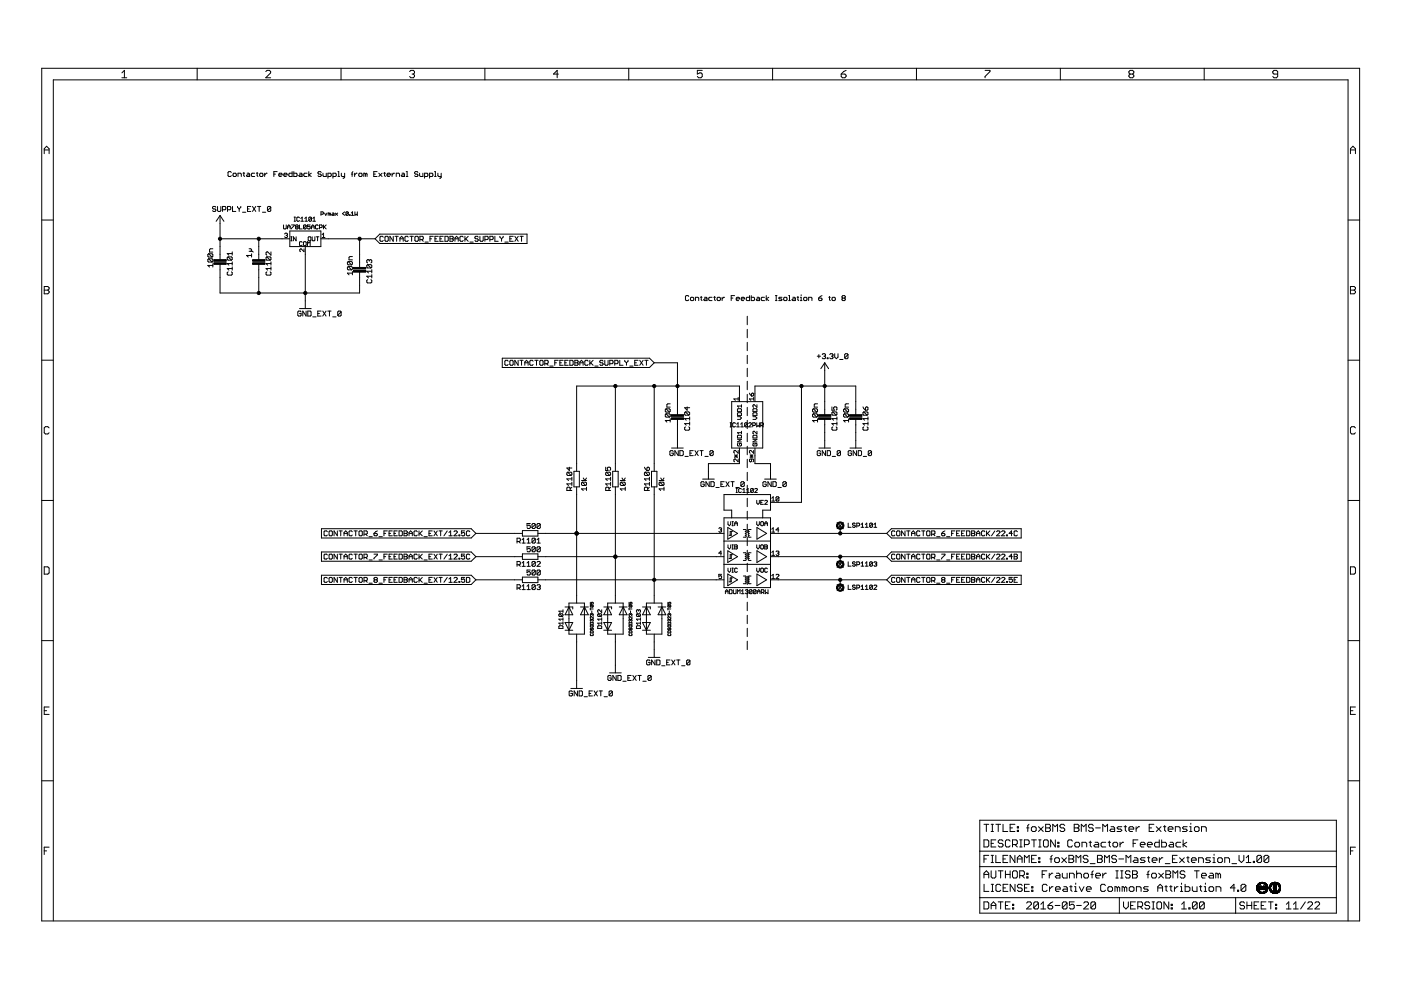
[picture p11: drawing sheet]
<svg xmlns="http://www.w3.org/2000/svg" width="297mm" height="210mm" viewBox="0 0 297 210" stroke-linecap="round" stroke-linejoin="round" font-family="sans-serif">
<g fill="none" stroke="#000" stroke-width=".21">
<path d="M8.8 14.5h279.5v180.8h-279.5zM25.8 15.5l.6-.6v1.6M25.8 16.5h1.1M41.8 14.5v2.4M56.3 15.2l.3-.3h.5l.3 .3v.3l-1.1 1h1.1M72.3 14.5v2.4M86.8 15.2l.3-.3h.5l.3 .3v.3l-.3 .2M87.4 15.7h.2M87.6 15.7l.3 .3v.2l-.3 .3h-.5l-.3-.3M102.8 14.5v2.4M118.4 15.7h-1.1l.8-.8v1.6M133.3 14.5v2.4"/>
<path d="M148.9 14.9h-1.1v.8l.6-.2h.2l.3 .2v.5l-.3 .3h-.5l-.3-.3M163.8 14.5v2.4M178.4 15.7h.7l.3 .3v.2l-.3 .3h-.5l-.2-.3zM179.4 14.9l-.5 .3-.5 .5M194.3 14.5v2.4M208.9 14.9h1v.3l-1 1v.3M224.8 14.5v2.4M239.6 15.7l-.2 .3v.2l.2 .3h.5l.3-.3v-.2l-.3-.3M239.6 15.7l-.2-.2v-.3l.2-.3h.5l.3 .3v.3l-.3 .2M239.6 15.7h.5M255.3 14.5v2.4M270.9 15.7h-.8l-.2-.2v-.3l.2-.3h.5l.3 .3v1l-.3 .3h-.5l-.2-.3"/>
<path d="M9.4 32.6v-1.1l.5-.5 .5 .5v1.1M9.4 31.8h1M49 36.6l-.1-.2h-.4l-.2 .2v.7l.2 .1h.4l.1-.1M49.6 36.7h.3l.2 .2v.4l-.2 .1h-.3l-.2-.1zM50.5 37.4v-.7h.5l.2 .2v.5M51.5 36.7h.4M51.7 36.6v.7l.2 .1M52.4 36.7h.3l.2 .2v.5h-.5l-.2-.1 .2-.2h.5M54 36.7h-.5l-.2 .2v.4l.2 .1h.5M54.4 36.7h.3M54.5 36.6v.7l.2 .1M55.2 36.7h.4l.2 .2v.4l-.2 .1h-.4l-.1-.1z"/>
<path d="M56.1 36.7v.7M56.6 36.7l-.5 .4M58.1 36.9h.3M58.8 36.4h-.7v1M59.1 37.1h.7l-.2-.4h-.3l-.2 .2v.4l.2 .1h.3M60.2 37.1h.7l-.2-.4h-.4l-.1 .2v.4l.1 .1h.4M61.9 36.4v1h-.5l-.2-.1v-.4l.2-.2h.5M62.3 36.4v1h.5l.2-.1v-.4l-.2-.2h-.5M63.5 36.7h.4l.2 .2v.5h-.6l-.1-.1 .1-.2h.6M65.1 36.7h-.5l-.2 .2v.4l.2 .1h.5M65.5 36.4v1M66 36.7l-.5 .4 .5 .3"/>
<path d="M68.1 36.6l-.2-.2h-.3l-.2 .2 .2 .3h.3l.2 .2-.2 .3h-.3l-.2-.1M68.5 36.7v.6l.1 .1h.6v-.7M69.5 37.4h.6l.1-.1-.1-.6h-.6v1.1M70.6 37.4h.5l.2-.1-.2-.6h-.5v1.1M71.6 36.4h.2v1M71.6 37.4h.4M72.4 36.7v.6l.1 .1h.6M73.1 36.7v.9l-.4 .2M74.5 36.9h.3M74.8 36.4l-.1 .2v.8M75.2 36.7v.7M75.7 36.7l-.5 .4"/>
<path d="M76.2 36.7h.4l.2 .2v.4l-.2 .1h-.4l-.1-.1zM77.5 36.9l-.4-.2v.7M77.5 36.9v.5M77.5 36.9l.2-.2 .1 .2v.5M79.2 36.9h.4M79.9 36.4h-.7v1h.7M80.3 36.7l.7 .7M81 36.7l-.7 .7M81.4 36.7h.3M81.5 36.6v.7l.2 .1M82.1 37.1h.7l-.2-.4h-.3l-.2 .2v.4l.5 .1M83.1 36.7v.7"/>
<path d="M83.7 36.7l-.6 .4M84 37.4v-.7h.5l.2 .2v.5M85.2 36.7h.4l.2 .2v.5h-.6l-.1-.1 .1-.2h.6M86.1 36.4h.2v1M86.1 37.4h.4M88.6 36.6l-.2-.2h-.3l-.2 .2 .2 .3h.3l.2 .2-.2 .3h-.3l-.2-.1M89 36.7v.6l.1 .1h.6v-.7M90 37.4h.6l.1-.1-.1-.6h-.6v1.1M91.1 37.4h.5l.2-.1-.2-.6h-.5v1.1M92.1 36.4h.2v1M92.1 37.4h.4M92.8 36.7v.6l.2 .1h.5"/>
<path d="M93.5 36.7v.9l-.3 .2M286.3 31.8h1.1M286.3 32.6v-1.1l.6-.5 .5 .5v1.1M8.8 46.7h2.5M44.2 53.8h.8l.1 .2v.3l-.1 .2M44.2 54.9h.8l.1 .1v.4l-.1 .2M44.2 54.9l-.1 .1v.4l.1 .2h.8M44.2 53.8l-.1 .2v.3l.1 .2h.8M44.2 54.9l.8 .7M44.2 53.8l.8 .7M45.1 56.3h-1l.3 .3M45.1 55.9v.7"/>
<path d="M45.1 52.7h-.5l-.2 .2v.5h.7M45.8 43.9l-.2-.1h-.4l-.1 .1 .1 .4h.4l.2 .2-.2 .3h-.4l-.1-.1M46.1 43.8v.9l.2 .1h.4l.1-.1v-.9M46.7 50.6h14.7M46.7 45.7v9.4M46.7 56v6.1h29.5v-4.4M46.7 45.7l.8 1.2M46.7 45.7l-.9 1.2M47.2 44.5h.5l.2-.2v-.4l-.2-.1h-.5v1M48.2 44.5h.6l.1-.2v-.4l-.1-.1h-.6v1M48.4 57.6l-.2 .2v.4l.2 .1h.7l.1-.1v-.4l-.1-.2M48.4 54.5l.7 .7"/>
<path d="M48.4 54.5l-.2 .1v.4l.2 .2h.7M48.4 54.5h.7l.1 .1v.4l-.1 .2M49.2 53.4v.7M49.2 55.5v.7M49.2 56.6v.7M49.2 56.9h-1l.3 .4M49.2 55.9h-1l.3 .3M49.2 53.8h-1l.3 .3M49.3 43.8v1h.7M50.4 43.8l.3 .5M50.7 44.3v.5M51.1 43.8l-.4 .5"/>
<path d="M51.4 45h.7M52.5 44.3h.3M52.8 52.7h.4l.1 .2-.1 .4M52.8 53.3h.7l.2 .1M53.2 43.8h-.7v1h.7M53.3 54.2h-1l.3 .3M53.3 53.8v.7M53.5 43.8l.7 1M54.2 43.8l-.7 1M54.6 43.8h.7M54.9 50.6v4.5M54.9 56v6.1"/>
<path d="M54.9 43.8v1M55.6 45h.7M56.6 54.5l.7 .7M56.6 57.6l-.2 .2v.4l.2 .1h.7l.1-.1v-.4l-.1-.2M56.6 54.5l-.2 .1v.4l.2 .2h.7M56.6 54.5h.7l.1 .1v.4l-.1 .2M57.4 43.9l-.2-.1-.5 .1v.8M57.4 43.9v.8l-.2 .1-.5-.1M57.4 43.9l-.7 .8M57.4 53.4v.7l-.7-.7-.3 .2v.3l.2 .2M57.4 55.9h-1l.3 .3M57.4 56.9h-1l.3 .4"/>
<path d="M57.4 55.5v.7M57.4 56.6v.7M60.1 47.7v.7l.1 .1 .5-.1v-.7M60.3 49.6l.5-.2 .2 .2-.2 .3M60.6 49.9h.2M60.8 49.9l.2 .2-.2 .3-.5-.2M61 48.5v-.5l.2-.3 .3 .3v.5M61 48.1h.5M61.4 49h6.6v3.3h-6.6zM61.6 51.1h.3M61.6 50.2h.3M61.8 50.2v.9"/>
<path d="M61.8 47.7h.6l-.6 .8M62.4 46.9h.3M62.4 46h.3M62.5 46v.9M62.8 50.2v.9l-.6-.9v.9M62.8 48.1l-.1 .2 .1 .2 .4-.1-.1-.3M62.8 48.1h.3M62.8 48.1l-.1-.1 .1-.3 .4 .1-.1 .3M63.5 46.2l-.1-.2-.5 .2v.6l.2 .1 .4-.1M63.5 47.7v.8h.6M63.8 46.9h.5M63.8 46.3l.3-.3v.9"/>
<path d="M64.1 51.4l-.2-.2-.4 .2 .1 .7 .5-.2M64.3 51.4l.2-.2 .4 .2v.5l-.1 .2-.5-.2zM64.5 52.8v.6l-.8-.6-.1 .1 .1 .5M64.6 46.9h.6M64.6 46.3l.3-.3v.9M64.7 52.3v13.1M64.9 47.8v.6l-.1 .1-.5-.1M64.9 47.8l-.4-.1-.2 .1v.6M64.9 47.8l-.6 .6M65.2 52.1v-.9l.3 .3 .3-.3v.9M65.3 50.3l.2-.1 .4 .1v.6l-.1 .2-.5-.2zM65.8 47.7h-.6v.4l.3-.1 .3 .1-.2 .4-.4-.1"/>
<path d="M66 46.2v.6l-.1 .1-.4-.1M66 46.2l-.4-.2-.1 .2v.6M66 48.5v-.5l.3-.3 .3 .3v.5M66 46.2l-.5 .6M66 48.1h.6M66.2 50.2v.7l.1 .2 .5-.2v-.7M66.3 46.9h.6M66.3 46.3l.3-.3v.9M67 50.2h.6M67.3 50.2v.9M67.5 47.8l-.2-.1-.4 .1v.6l.1 .1 .5-.1M67.7 48.3h.5l.1-.2-.1-.4h-.5v.8"/>
<path d="M68 50.6h11.5M68.1 45.4h.3l.2-.4-.5-.1v.8M68.3 50.4h.6M68.3 49.8l.3-.4v1M68.6 47.7v.8M68.7 48.1l.5 .4M68.8 45.2l.3 .5 .2-.5M69.2 47.7l-.6 .6M69.8 45.3l-.2-.1v.5M69.8 45.3v.4M69.8 45.3l.2-.1 .1 .1v.4M70.4 45.2l.4 .1v.4h-.4l-.1-.1 .1-.2h.4"/>
<path d="M71.1 45.2l.5 .5M71.6 45.2l-.5 .5M73.1 44.9l-.5 .4 .5 .4M73.8 55.5h.7l.2 .1v.4l-.2 .2M73.8 56.5h.7l.2 .2v.3l-.2 .2M73.8 56.5l-.1 .2v.3l.1 .2h.7M73.8 55.5l-.1 .1 .1 .6h.7M73.8 56.5l.7 .7M73.8 55.5l.7 .7M73.9 45l-.4-.1-.2 .7M73.9 45v.6h-.6M73.9 45l-.6 .6"/>
<path d="M74.1 45.6l.1 .1zM74.5 45.2l.2-.3v.8M74.5 45.7h.5M74.7 57.9h-1l.3 .4M74.7 57.6v.7M74.7 54.4h-.5l-.2 .2v.5h.7M75.2 44.9v.8l.3-.3 .3 .3v-.8M76.2 50.6v6.1M77.9 56.1h.7l.2 .2v.3l-.2 .2M77.9 56.1l.7 .7M77.9 59.3l-.1 .2v.3l.1 .2h.7l.2-.2v-.3l-.2-.2M77.9 56.1l-.1 .2v.3l.1 .2h.7"/>
<path d="M78.3 55.2l-.2-.1-.3 .1v.4l.1 .2M78.3 55.2l.2-.1 .3 .1v.4l-.2 .2M78.3 55.2v.2M78.8 57.2v.7M78.8 58.2v.7M78.8 58.6h-1l.3 .3M78.8 57.5h-1l.3 .4M79.5 50.6l1-1h31.2v2h-31.2zM81.3 50.3l-.2-.2h-.4l-.1 .2v.7l.1 .2h.4l.2-.2M81.8 50.1h.3l.2 .2v.7l-.2 .2h-.3l-.2-.2v-.7zM83.4 50.1v1.1l-.7-1.1v1.1M83.7 50.1h.7"/>
<path d="M84.1 50.1v1.1M84.8 51.2v-.7l.4-.4 .3 .4v.7M84.8 50.6h.7M86.6 50.3l-.2-.2-.5 .2v.7l.1 .2h.4l.2-.2M86.9 50.1h.7M87.3 50.1v1.1M88 50.3l.2-.2 .5 .2v.7l-.2 .2-.5-.2zM89 50.8h.6l.1-.2v-.3l-.1-.2h-.6v1.1M89.4 50.8l.3 .4M90.1 51.3h.7M91.2 50.6h.3M91.9 50.1h-.7v1.1"/>
<path d="M92.2 50.6h.4M92.9 50.1h-.7v1.1h.7M93.3 50.6h.3M94 50.1h-.7v1.1h.7M94.3 50.1h.6l.1 .2v.7l-.1 .2h-.6zM95.4 50.1h.5l.2 .2-.2 .3 .2 .4-.2 .2h-.5zM95.4 50.6h.5M96.5 50.6h.7M96.5 51.2v-.7l.3-.4 .4 .4v.7M98.2 50.3l-.2-.2h-.3l-.2 .2v.7l.2 .2h.3l.2-.2M98.6 50.1v1.1M98.7 50.6l.6 .6"/>
<path d="M99.3 50.1l-.7 .7M99.6 51.3h.7M101.4 50.3l-.2-.2h-.3l-.2 .2 .2 .3h.3l.2 .2-.2 .4h-.3l-.2-.2M101.7 50.1v.9l.2 .2h.4l.1-.2v-.9M102.8 50.8h.5l.2-.2v-.3l-.2-.2h-.5v1.1M103.9 50.8h.5l.2-.2v-.3l-.2-.2h-.5v1.1M104.9 50.1v1.1h.7M106 50.1l.3 .5M106.3 50.6v.6M106.7 50.1l-.4 .5M107 51.3h.8M108.1 50.6h.4"/>
<path d="M108.8 50.1h-.7v1.1h.7M109.2 50.1l.7 1.1M109.9 50.1l-.7 1.1M110.2 50.1h.7M110.6 50.1v1.1M285.8 46.7h2.5M8.8 76.4h2.5M9.4 60.7h.7l.3 .3v.3l-.3 .2 .3 .3v.2l-.3 .3h-.7zM9.4 61.5h.7M63.5 65.4h2.5M63.8 66.1l-.1-.1h-.4l-.2 .1v.7l.2 .2h.4l.1-.2v-.3h-.3M64.9 66v1l-.7-1v1"/>
<path d="M65.3 66h.5l.2 .1v.7l-.2 .2h-.5zM66.3 67.2h.7M67.4 66.5h.3M68.1 66h-.7v1h.7M68.4 66l.7 1M69.1 66l-.7 1M69.5 66h.7M69.8 66v1M70.5 67.2h.7M72.3 66.1l-.2-.1h-.3l-.2 .1v.7M72.3 66.1v.7l-.2 .2-.5-.2M72.3 66.1l-.7 .7"/>
<path d="M106.5 75.9h31.2l1 1-1 1h-31.2zM107.7 76.6l-.1-.2h-.4l-.2 .2v.7l.2 .1h.4l.1-.1M108.3 76.4h.3l.2 .2v.7l-.2 .1h-.3l-.2-.1v-.7zM109.9 76.4v1l-.7-1v1M110.2 76.4h.7M110.6 76.4v1M111.3 77.4v-.6l.3-.4 .4 .4v.6M111.3 76.9h.7M113 76.6l-.1-.2h-.4l-.2 .2v.7l.2 .1h.4l.1-.1M113.4 76.4h.7M113.7 76.4v1M114.6 76.4h.4l.1 .2v.7l-.1 .1-.6-.1v-.7z"/>
<path d="M115.5 77.1h.5l.2-.2v-.3l-.2-.2h-.5v1M115.9 77.1l.3 .3M116.6 77.6h.7M117.6 76.9h.4M118.3 76.4h-.7v1M118.7 76.9h.3M119.4 76.4h-.7v1h.7M119.8 76.9h.3M120.5 76.4h-.7v1h.7M120.8 76.4h.5l.2 .2v.7l-.2 .1h-.5zM121.9 76.4h.5l.2 .2-.2 .3 .2 .4-.2 .1h-.5zM121.9 76.9h.5"/>
<path d="M122.9 77.4v-.6l.4-.4 .3 .4v.6M122.9 76.9h.7M124.7 76.6l-.2-.2h-.3l-.2 .2v.7l.2 .1h.3l.2-.1M125.1 76.4v1M125.2 76.9l.6 .5M125.8 76.4l-.7 .7M126.1 77.6h.7M127.9 76.6l-.2-.2h-.4l-.1 .4 .1 .1h.4l.2 .4-.2 .1h-.4l-.1-.1M128.2 76.4v.9l.2 .1h.4l.1-.1v-.9M129.3 77.1h.5l.2-.2-.2-.5h-.5v1M130.3 77.1h.6l.1-.2-.1-.5h-.6v1M131.4 76.4v1h.7"/>
<path d="M132.5 76.4v.2l.3 .3M132.8 76.9v.5M133.2 76.4l-.4 .5M133.5 77.6h.7M134.6 76.9h.3M135.3 76.4h-.7v1h.7M135.6 76.4l.8 1M136.4 76.4l-.8 1M136.7 76.4h.7M137.1 76.4v1M138.7 76.9h4.9v11M146 62.8l-.1-.1h-.4l-.2 .1v.8l.2 .1h.4l.1-.1"/>
<path d="M146.4 63.2l.2-.2h.3l.2 .2v.4l-.2 .1h-.3l-.2-.1zM147.4 63.7v-.7h.6l.1 .2v.5M148.5 63h.3M148.7 62.8v.8l.1 .1M149.4 63h.3l.2 .2v.5h-.5l-.2-.1 .2-.2h.5M151 63h-.5l-.2 .2v.4l.2 .1h.5M151.3 63h.4M151.5 62.8v.8l.2 .1M152 63.2l.2-.2h.4l.1 .2v.4l-.1 .1h-.4l-.2-.1zM153.1 63v.7M153.6 63l-.5 .4M155 63.2h.4"/>
<path d="M155.7 62.7h-.7v1M156.1 63.4h.7l-.2-.4h-.3l-.2 .2v.4l.2 .1h.3M157.2 63.4h.7l-.2-.4h-.4l-.1 .2v.4l.1 .1h.4M158.4 67.1v1.8M158.4 69.8v1.8M158.4 72.6v1.8M158.4 75.3v1.8M158.4 78.1v1.8M158.9 62.7v1h-.5l-.2-.1v-.4l.2-.2h.5M159.3 62.7v1h.5l.2-.1v-.4l-.2-.2h-.5M160.5 63h.4l.1 .2v.5h-.5l-.2-.1 .2-.2h.5M162.1 63h-.5l-.2 .2v.4l.2 .1h.5"/>
<path d="M162.5 62.7v1M163 63l-.5 .4 .5 .3M164.4 62.7h.3M164.4 63.7h.3M164.6 62.7v1M165.8 63h-.5l-.2 .2 .7 .4-.2 .1h-.5M166.2 63.2l.1-.2h.4l.2 .2v.4l-.2 .1h-.4l-.1-.1zM167.2 62.7h.2v1M167.2 63.7h.4M168.1 63l.5 .2v.5h-.5l-.2-.1 .2-.2h.5M169 63h.3M169.2 62.8v.8l.1 .1"/>
<path d="M169.7 63.7h.3M169.7 63h.2v.7M169.9 62.5v.2M170.4 63.2l.5-.2 .2 .2v.4l-.2 .1h-.3l-.2-.1zM171.4 63.7v-.7h.6l.1 .2v.5M173.3 75.5h.7M173.6 63.2h.5l.2 .4-.5 .1-.2-.1zM173.6 75.2v.7M174.3 62.7l-.7 .5M174.3 75.2l.2-.2h.4l.1 .2-.1 .3M174.7 75.5h.2M174.9 75.5l.1 .2-.1 .4h-.4l-.2-.2"/>
<path d="M174.9 76.9v11M174.9 76.9l.8 1.3M174.9 76.9l-.9 1.3M175.4 75.9h.2v.2h-.2zM175.7 63h.3M175.9 62.8v.8l.1 .1M175.9 75.2l.2-.2h.3l.2 .2-.2 .3M176.3 75.5h.1M176.4 75.5l.2 .2-.2 .4h-.3l-.2-.2M176.6 63h.3l.2 .2v.4l-.2 .1h-.3l-.2-.1v-.4zM177 75v.7l.3 .4 .4-.4v-.7M178 76.2h.7"/>
<path d="M178.7 63.2l-.2-.2 .2-.3h.3l.2 .1-.2 .4M178.7 63.2l-.2 .2 .2 .3h.3l.2-.1-.2-.4M178.7 63.2h.3M179.8 75.2l-.2-.2h-.3l-.2 .2v.7M179.8 75.2v.7l-.2 .2h-.3l-.2-.2M179.8 75.2l-.7 .7M285.8 76.4h2.5M286.3 60.7h.8l.3 .3v.3l-.3 .2 .3 .3v.2l-.3 .3h-.8zM286.3 61.5h.8M10.4 90.7l-.3-.2h-.5l-.2 .2v1.1l.2 .2h.5l.3-.2M120.7 99.1v.7l-.5-.6h1M121.7 99.9h1.1v3.3h-1.1z"/>
<path d="M128.4 99.1v.7h.5l-.1-.4 .1-.3h.4l.2 .1v.4l-.2 .2M129.9 99.9h1.2v3.3h-1.2zM130.5 81.9v18M136.6 99.1l.6 .7M137.2 99.2l.3-.1 .2 .1v.4l-.5 .2zM138.1 99.9h1.2v3.3h-1.2zM138.7 81.9v18M141.2 87.7l-.1 .2v.4l.1 .1h.7M141.2 87.7h.7l.2 .2v.4l-.2 .1M141.2 86.7l-.1 .1v.4l.1 .2h.7M141.2 86.7h.7l.2 .1v.4l-.2 .2M141.2 87.7l.7 .7"/>
<path d="M141.2 86.7l.7 .7M142.1 89.2h-1l.3 .3M142.1 85.6h-.5l-.2 .2v.5h.7M142.1 88.8v.7M142.4 95h2.5M142.7 95.7l-.1-.2-.6 .2v.7l.2 .2h.4l.1-.2v-.3h-.3M143.6 88.9v6.1M143.8 95.5v1.1l-.7-1.1v1.1M144.1 95.5h.6l.2 .2v.7l-.2 .2h-.6zM145.2 96.8h.7M145.3 87.3h.7l.2 .2v.4l-.2 .1M145.3 90.5l-.1 .2v.3l.1 .2h.7l.2-.2v-.3l-.2-.2"/>
<path d="M145.3 87.3l-.1 .2v.4l.1 .1h.7M145.3 87.3l.7 .7M145.7 86.3v.7l-.5-.6h1M146.2 89.8h-1l.3 .3M146.2 88.8h-1l.3 .3M146.2 88.4v.7M146.2 89.5v.6M146.3 96.1h.3M147 95.5h-.7v1.1h.7M147.3 95.5l.7 1.1M148 95.5l-.7 1.1M148.4 95.5h.7"/>
<path d="M148.7 95.5v1.1M149.5 96.8h.7M151.2 95.7l-.2-.2h-.3l-.2 .2v.7M151.2 95.7v.7l-.2 .2h-.3l-.2-.2M151.2 95.7l-.7 .7M154.8 90.5h.3M154.8 89.6h.3M154.9 89.6v.9M155.1 85.2h6.6v9.8h-6.6zM155.7 96.4l.7 .6M155.7 96.7h.7M155.9 89.8l-.1-.2-.5 .2v.6l.2 .1 .4-.1"/>
<path d="M156.1 96.4v.6M156.2 90.5h.6M156.2 89.9l.3-.3v.9M156.4 96.4l-.7 .6M156.4 88.3h.5l.3 .3-.3 .3h-.5M156.4 93.2h.8l-.8 .5h.8M156.5 86.7h.6l.1 .1v.4h-.8zM156.5 94l-.1 .1 .1 .5 .7-.2-.1-.4h-.3v.3M156.5 87.5h.6l.1 .1v.5h-.8zM156.5 92.3h.6l.1 .1v.5h-.8zM156.5 84.3v.6M156.5 95.5v.6l-.8-.6-.1 .2 .1 .4"/>
<path d="M156.5 97.3v.6l-.8-.6-.1 .2 .1 .4M156.5 84.6h-.9l.3 .3M156.8 95v3.3h-6.6v3.3M156.8 85.2v-3.3h-34.5v18M157 90.5h.6M157 89.9l.3-.3v.9M157.2 85.8v.6M157.2 91.4v.6M157.2 86.1h-.8l.2 .3M157.2 91.7h-.8l.2 .3M157.9 90.4l.1 .1 .5-.1M157.9 89.8l.1-.2 .5 .2-.6 .6z"/>
<path d="M158.4 80.8v1.8M158.4 83.6v1.8M158.4 86.4v1.7M158.4 89.1v1.8M158.4 91.9v1.7M158.4 94.6v1.8M158.4 97.4v1.8M158.7 89.8l.2-.2 .4 .2-.6 .7h.6M158.9 83.4l.4 .6M159 96.7h.6M159 96.4l.6 .6M159.3 97.3v.5l-.1 .1-.3-.1 .1-.5h.6l.2 .2-.2 .4"/>
<path d="M159.3 83.5l.2-.1 .3 .1-.2 .5h-.3zM159.3 96.4v.6M159.6 90.2h.4l.1-.1-.1-.5h-.4v.9M159.6 86.8l.8-.1 .1 .5h-.9zM159.6 96.4l-.6 .6M159.6 87.6l.8-.1 .1 .6h-.9zM159.6 92.4l.2-.1h.6l.1 .6h-.9zM159.6 88.3h.6l.3 .3-.3 .3h-.6M159.6 93.2h.9l-.9 .5h.9M159.8 95.5v.6l-.8-.6-.1 .2 .1 .4M159.8 84.6h-.9l.3 .3M159.8 84.3v.6"/>
<path d="M159.8 94l-.2 .1 .2 .5 .7-.2-.1-.4h-.3v.3M160.1 95v3.3h3.3v3.3M160.1 85.2v-3.3h21.3v6M160.4 89.6v.9l.3-.3 .3 .3v-.9M160.5 91.4v.6l-.6-.6-.3 .2 .2 .4M160.5 85.8v.6l-.6-.6-.3 .1 .2 .5M161.3 90.2h.4l.2-.1-.2-.5h-.4v.9M161.6 90.2l.3 .3M169.9 81.9v24.6h-6.5M172.4 86.7h.8l.1 .1v.4l-.1 .2M172.4 87.7h.8l.1 .2v.4l-.1 .1M172.4 87.7l-.1 .2v.4l.1 .1h.8"/>
<path d="M172.4 86.7l-.1 .1v.4l.1 .2h.8M172.4 87.7l.8 .7M172.4 86.7l.8 .7M173.3 89.2h-1l.3 .3M173.3 88.8v.7M173.3 85.6h-.5l-.2 .2v.5h.7M173.6 95h2.5M174 95.7l-.2-.2h-.4l-.1 .2v.7l.1 .2h.4l.2-.5h-.4M174.9 88.9v6.1M175 95.5v1.1l-.7-1.1v1.1M175.4 95.5h.5l.2 .2v.7l-.2 .2h-.5zM176.4 86.3v.7h.5l-.2-.4 .2-.3h.4l.1 .1v.4l-.1 .2"/>
<path d="M176.4 96.8h.7M176.6 87.3h.7l.1 .2v.4l-.1 .1M176.6 90.5l-.2 .2v.3l.2 .2h.7l.1-.2v-.3l-.1-.2M176.6 87.3l-.2 .2v.4l.2 .1h.7M176.6 87.3l.7 .7M177.4 88.4v.7M177.4 89.5v.6M177.4 89.8h-1l.3 .3M177.4 88.8h-1l.3 .3M178.2 95.7l-.2-.2h-.3l-.2 .2v.7M178.2 95.7v.7l-.2 .2h-.3l-.2-.2M178.2 95.7l-.7 .7"/>
<path d="M179 87.7l-.1 .2v.4l.1 .1h.7M179 87.7h.7l.2 .2v.4l-.2 .1M179 86.7l-.1 .1v.4l.1 .2h.7M179 86.7h.7l.2 .1v.4l-.2 .2M179 87.7l.7 .7M179 86.7l.7 .7M179.9 89.2h-1l.3 .3M179.9 85.6h-.5l-.2 .2v.5h.7M179.9 88.8v.7M180.2 95h2.5M180.6 95.7l-.2-.2-.6 .2v.7l.2 .2h.4l.2-.2v-.3h-.4M181.4 88.9v6.1"/>
<path d="M181.6 95.5v1.1l-.7-1.1v1.1M182 95.5h.5l.2 .2v.7l-.2 .2h-.5zM183 86.3l.5 .7M183 96.8h.7M183.1 87.3h.7l.2 .2v.4l-.2 .1M183.1 90.5l-.1 .2v.3l.1 .2h.7l.2-.2v-.3l-.2-.2M183.1 87.3l-.1 .2v.4l.1 .1h.7M183.1 87.3l.7 .7M183.5 86.4l.3-.1 .2 .1v.4l-.5 .2zM184 89.8h-1l.3 .3M184 88.8h-1l.3 .3M184 88.4v.7"/>
<path d="M184 89.5v.6M184.8 95.7l-.5-.2-.2 .2v.7M184.8 95.7v.7l-.2 .2h-.3l-.2-.2M184.8 95.7l-.7 .7M287.4 90.7l-.3-.2h-.5l-.3 .2v1.1l.3 .2h.5l.3-.2M8.8 106.1h2.5M68.2 112.1h31.7l1 1-1 1h-31.7zM68.2 117h31.7l1 1-1 1h-31.7zM69.4 112.7l-.2-.1h-.3l-.2 .1v.7l.2 .2h.3l.2-.2M69.4 117.7l-.2-.2h-.3l-.2 .2v.7l.2 .1h.3l.2-.1M69.9 112.6h.4l.2 .1v.7l-.2 .2h-.4l-.1-.2v-.7zM69.9 117.5h.4l.2 .2v.7l-.2 .1h-.4l-.1-.1v-.7z"/>
<path d="M71.5 112.6v1l-.7-1v1M71.5 117.5v1l-.7-1v1M71.9 112.6h.7M71.9 117.5h.7M72.2 112.6v1M72.2 117.5v1M72.9 113.6v-.7l.4-.3 .3 .3v.7M72.9 118.5v-.7l.4-.3 .3 .3v.7M72.9 113.1h.7M72.9 118h.7M74.7 112.7l-.2-.1h-.3l-.2 .1v.7l.2 .2h.3l.2-.2M74.7 117.7l-.2-.2h-.3l-.2 .2v.7l.2 .1h.3l.2-.1"/>
<path d="M75.1 112.6h.7M75.1 117.5h.7M75.4 112.6v1M75.4 117.5v1M76.1 112.7l.2-.1h.3l.2 .1v.7l-.2 .2-.5-.2zM76.1 117.7l.2-.2h.3l.2 .2v.7l-.2 .1-.5-.1zM77.2 113.3h.5l.2-.2v-.4l-.2-.1h-.5v1M77.2 118.2h.5l.2-.2v-.3l-.2-.2h-.5v1M77.5 113.3l.4 .3M77.5 118.2l.4 .3M78.2 113.8h.7M78.2 118.7h.7"/>
<path d="M79.3 113.1h.5l.2 .3-.5 .2-.2-.2zM79.3 117.5h.7l-.7 1M80 112.6l-.7 .5M80.3 113.8h.8M80.3 118.7h.8M81.4 113.1h.4M81.4 118h.4M82.1 112.6h-.7v1M82.1 117.5h-.7v1M82.5 113.1h.3M82.5 118h.3M83.2 112.6h-.7v1h.7"/>
<path d="M83.2 117.5h-.7v1h.7M83.5 113.1h.4M83.5 118h.4M84.2 112.6h-.7v1h.7M84.2 117.5h-.7v1h.7M84.6 112.6h.5l.2 .1v.7l-.2 .2h-.5zM84.6 117.5h.5l.2 .2v.7l-.2 .1h-.5zM85.7 112.6h.5l.2 .1-.2 .4 .2 .3-.2 .2h-.5zM85.7 113.1h.5M85.7 117.5h.5l.2 .2-.2 .3 .2 .4-.2 .1h-.5zM85.7 118h.5M86.7 113.1h.7"/>
<path d="M86.7 113.6v-.7l.4-.3 .3 .3v.7M86.7 118.5v-.7l.4-.3 .3 .3v.7M86.7 118h.7M88.5 112.7l-.2-.1h-.4l-.1 .1v.7l.1 .2h.4l.2-.2M88.5 117.7l-.2-.2h-.4l-.1 .2v.7l.1 .1h.4l.2-.1M88.8 112.6v1M88.8 117.5v1M89 113.1l.5 .5M89 118l.5 .5M89.5 112.6l-.7 .7M89.5 117.5l-.7 .7M89.9 113.8h.7"/>
<path d="M89.9 118.7h.7M91 113.1h.3M91 118h.3M91.7 112.6h-.7v1h.7M91.7 117.5h-.7v1h.7M92 112.6l.7 1M92 117.5l.7 1M92.7 112.6l-.7 1M92.7 117.5l-.7 1M93.1 112.6h.7M93.1 117.5h.7M93.4 112.6v1"/>
<path d="M93.4 117.5v1M94.8 112.6l-.7 1M94.8 117.5l-.7 1M95.2 113.6h.7M95.2 112.9l.3-.3v1M95.2 117.8l.3-.3v1M95.2 118.5h.7M96.2 112.7l.2-.1h.4l.1 .1v.2l-.7 .7h.7M96.2 117.7l.2-.2h.4l.1 .2v.1l-.7 .7h.7M97.3 113.4h.2v.2h-.2zM97.3 118.4h.2v.1h-.2zM98.5 112.6h-.7v.5l.4-.2 .3 .2v.3l-.1 .2-.6-.2"/>
<path d="M98.5 117.5h-.7v.5l.4-.2 .3 .2v.4l-.1 .1-.6-.1M99.6 112.7l-.2-.1-.5 .1v.7l.2 .2 .5-.2M99.6 117.7l-.2-.2-.5 .2v.7l.2 .1 .5-.1M100.9 113.1h9.9M100.9 118h9.9M109.6 119.7h.6l.1-.1v-.4l-.1-.2h-.6v1.1M109.6 114.8h.6l.1-.2v-.3l-.1-.2h-.6v1M110 114.8l.3 .3M110 119.7l.3 .4M110.7 114.4l.3-.3v1M110.7 119.4l.3-.4v1.1M110.7 115.1h.7"/>
<path d="M110.8 112.5h3.2v1.2h-3.2zM110.8 117.4h3.2v1.2h-3.2zM111.7 115.1h.7M111.7 114.4l.4-.3v1M111.7 119.4l.4-.4v1.1M112.4 111h-.7v.5l.4-.1 .3 .1-.1 .6h-.4l-.2-.2M112.4 115.9h-.7v.6l.4-.2 .3 .2-.1 .5h-.4l-.2-.2M113.5 111.2l-.2-.2h-.3l-.2 .2v.7M113.5 111.2v.7l-.2 .2h-.3l-.2-.2M113.5 114.3l-.2-.2h-.3l-.2 .2v.7M113.5 116.1l-.2-.2h-.3l-.2 .2v.7M113.5 119.2l-.2-.2h-.3l-.2 .2v.7"/>
<path d="M113.5 114.3v.7l-.2 .1h-.3l-.2-.1M113.5 116.1v.7l-.2 .2h-.3l-.2-.2M113.5 119.2v.7l-.2 .2h-.3l-.2-.2M113.5 111.2l-.7 .7M113.5 116.1l-.7 .7M113.5 119.2l-.7 .7M113.5 114.3l-.7 .7M113.9 119.2l.1-.2h.4l.2 .2v.2l-.7 .7h.7M113.9 115.1h.7M113.9 114.4l.3-.3v1M114 113.1h39.5M114 118h39.5"/>
<path d="M114.6 111.2l-.7 .7M114.6 111.2l-.2-.2h-.4l-.1 .2v.7M114.6 111.2v.7l-.2 .2h-.4l-.1-.2M114.6 116.1l-.2-.2h-.4l-.1 .2v.7M114.6 116.1v.7l-.2 .2h-.4l-.1-.2M114.6 116.1l-.7 .7M120.4 100.1l-.2 .2v.3l.2 .2h.7M120.4 100.1h.7l.1 .2v.3l-.1 .2M120.4 100.1l.7 .7M120.9 104v-.5l-.2-.2-.5 .2v.5h1M121.2 102.6h-1l.3 .3M121.2 101.5h-1l.3 .4"/>
<path d="M121.2 103.3l-.3 .4M121.2 101.2v.7M121.2 102.2v.7M122.3 103.2v24.7M123.3 101.9h1.1M123.5 102.2l-.2 .2v.4l.2 .1h.7M123.5 102.2h.7l.2 .2v.4l-.2 .1M123.5 102.2l.7 .7M123.7 101.3l.3 .6 .4-.6M124.4 103.7h-1.1l.4 .3M124.4 103.3v.7M128.6 100.1l-.2 .2v.3l.2 .2h.7"/>
<path d="M128.6 100.1h.7l.2 .2v.3l-.2 .2M128.6 100.1l.7 .7M129.1 104v-.5l-.5-.2-.2 .2v.5h1.1M129.5 102.6h-1.1l.4 .3M129.5 101.5h-1.1l.4 .4M129.5 103.3l-.4 .4M129.5 101.2v.7M129.5 102.2v.7M130.5 103.2v24.7M131.5 101.9h1.1M131.7 102.2l-.2 .2v.4l.2 .1h.7M131.7 102.2h.7l.2 .2v.4l-.2 .1"/>
<path d="M131.7 102.2l.7 .7M131.9 101.3l.3 .6 .4-.6M132.6 103.7h-1.1l.4 .3M132.6 103.3v.7M136.8 100.1l-.2 .2v.3l.2 .2h.7M136.8 100.1h.7l.2 .2v.3l-.2 .2M136.8 100.1l.7 .7M137.3 104v-.5l-.1-.2h-.4l-.2 .2v.5h1.1M137.7 103.3l-.4 .4M137.7 102.6h-1.1l.4 .3M137.7 101.2v.7M137.7 102.2v.7"/>
<path d="M137.7 101.5h-1.1l.4 .4M138.7 103.2v24.7M139.7 101.9h1.1M139.9 102.2h.7l.2 .2v.4l-.2 .1M139.9 102.2l-.2 .2v.4l.2 .1h.7M139.9 102.2l.7 .7M140.1 101.3l.3 .6 .4-.6M140.8 103.7h-1.1l.4 .3M140.8 103.3v.7M149 101.6h2.4M149.3 102.3l-.2-.2h-.3l-.2 .2v.7l.2 .2h.3l.2-.2v-.3h-.3M150.4 102.1v1.1l-.7-1.1v1.1"/>
<path d="M150.7 102.1h.6l.1 .2v.7l-.1 .2h-.6zM151.8 103.4h.7M152.4 112.1l.4-.2 .2 .2-.2 .3M152.7 112.4h.1M152.8 102.7h.4M152.8 112.4l.2 .1-.2 .3-.4-.1M153 117.3h-.6l.4-.5v1M153.5 109.8h9.9v14.8h-9.9zM153.5 114.7h9.9M153.5 119.7h9.9M153.5 102.1h-.7v1.1h.7M153.9 102.1l.7 1.1"/>
<path d="M154.3 111.8l2.1 1.3-2.1 1.2zM154.3 116.8l2.1 1.2-2.1 1.3zM154.3 110.6v.6l.3 .3 .3-.3v-.6M154.3 115.5v.6l.3 .3 .3-.3v-.6M154.6 102.1l-.7 1.1M155 102.1h.7M155 112.7v.8h-.4M155 117.6v.8h-.4M155.1 109.8v-1.6h-1.6v-3.3h9.9v3.3h-1.7v1.6M155.2 111.5h.3M155.2 110.6h.3M155.2 116.4h.3"/>
<path d="M155.2 115.5h.3M155.3 112.7h-.5v.8M155.3 117.6h-.5v.8M155.3 102.1v1.1M155.3 110.6v.9M155.3 115.5v.9M155.8 111.5v-.6l.2-.3 .3 .3v.6M155.8 115.5h.4l.1 .2-.1 .3 .1 .2-.1 .2h-.4zM155.8 111h.5M155.8 116h.4M156 103.4h.7M156.1 104.4h.2"/>
<path d="M156.1 103.6h.2M156.2 103.6v.8M157.2 103.7l-.1-.1-.5 .1v.6l.2 .1 .4-.1M157.5 104.4h.5M157.5 103.8l.3-.2v.8M157.6 112.3h.5l.1 .2-.2 .2 .2 .2-.2 .2 .2 .1v.2l-.2 .1 .2 .1v.2l-.6 .1M157.6 117.2h.5l.1 .2-.2 .2 .2 .2-.2 .2 .2 .1v.2l-.2 .1 .2 .1v.2l-.6 .1M157.8 102.3l-.2-.2-.5 .2v.7M157.8 102.3v.7l-.2 .2-.5-.2M157.8 102.3l-.7 .7M158.3 103.8l.3-.2v.8M158.3 104.4h.6"/>
<path d="M158.4 100.1v1.8M158.4 102.9v1.8M158.4 105.6v1.8M158.4 108.4v1.8M158.4 111.1v1.8M158.4 113.9v1.8M158.4 116.7v1.7M158.4 119.4v1.8M159.2 112.3h-.5l-.1 .2 .2 .2-.2 .2 .2 .2-.2 .2 .2 .2-.1 .3 .5 .1M159.2 117.2h-.5l-.1 .2 .2 .2-.2 .2 .2 .2-.2 .2 .2 .2-.1 .3 .5 .1M159.7 103.7v.6l-.1 .1-.4-.1M159.7 103.7l-.4-.1-.1 .1v.6"/>
<path d="M159.7 103.7l-.5 .6M160 103.7l.1-.1 .5 .1-.6 .7h.6M160.4 106.1v.6l.3 .2 .3-.2v-.6M160.4 110.6v.6l.3 .3 .3-.3v-.6M160.4 115.5v.6l.3 .3 .3-.3v-.6M160.5 111.8l2 1.3-2 1.2zM160.5 116.8l2 1.2-2 1.3zM161.3 106.5h.3M161.4 110.6l.5 .1v.6l-.2 .2-.4-.2zM161.4 115.5l.5 .2v.5l-.2 .2-.4-.2zM161.9 106.1h-.6v.8h.6M162.1 101.6h2.5"/>
<path d="M162.1 115.5h.5l.1 .2-.1 .3 .1 .2-.1 .2h-.5zM162.1 106.2l.2-.1 .4 .1-.6 .7h.6M162.1 111h.6M162.1 116h.5M162.1 111.5v-.6l.3-.3 .3 .3v.6M162.5 102.3l-.2-.2-.5 .2v.7l.1 .2h.4l.2-.2v-.3h-.4M163.4 113.1h24.6M163.4 118h24.6M163.5 102.1v1.1l-.7-1.1v1.1M163.6 112.8h.6M163.6 105.6l.3-.3v.9M163.6 112.2l.3-.3v.9"/>
<path d="M163.6 117.1l.3-.3v1M163.6 117.8h.6M163.6 106.2h.6M163.9 102.1h.5l.2 .2v.7l-.2 .2h-.5zM164.5 117l.5-.2 .1 .2-.1 .3M164.8 117.3h.2M164.9 103.4h.8M165 117.3l.1 .1-.1 .4-.5-.2M165.1 112.4h-.6l.5-.5v.9M165.1 105.5v.6l-.1 .1-.5-.1M165.1 105.5l-.1-.2h-.3l-.2 .2v.6M165.1 105.5l-.6 .6"/>
<path d="M166.7 102.3l-.2-.2-.5 .2v.7M166.7 102.3v.7l-.2 .2-.5-.2M166.7 102.3l-.7 .7M177.5 119l1.3 1.3M177.5 110.8l1.3 1.3M178.1 111.4v1.7M178.1 118v1.7M178.8 110.8l-1.3 1.3M178.8 119l-1.3 1.3M179.8 110.9v.9h.6M179.8 119.1v.9h.6M181.3 111.1l-.4-.2-.2 .3 .5 .2 .1 .3-.1 .1-.5-.1"/>
<path d="M181.3 119.3l-.1-.2-.5 .2 .2 .3 .4 .1-.1 .3-.5-.1M181.7 111.5h.4l.1-.4-.1-.2h-.4v.9M181.7 119.7h.4l.1-.4-.1-.2h-.4v.9M182.6 111.2l.3-.3v.9M182.6 119.4l.3-.3v.9M182.6 111.8h.6M183.5 111.2l.3-.3v.9M183.5 119.4l.3-.3v.9M183.5 111.8h.6M185 111.1l-.5-.2-.1 .2v.6M185 119.3l-.2-.2-.4 .2v.6M185 111.1v.6l-.2 .1-.4-.1"/>
<path d="M185 119.3v.6l-.2 .1-.4-.1M185 111.1l-.6 .6M185 119.3l-.6 .6M185.3 119.3l.4-.2 .2 .2-.2 .3M185.3 111.8h.6M185.3 111.2l.3-.3v.9M185.6 119.6h.1M185.7 119.6l.2 .1-.2 .3-.4-.1M189 112.1h27.5v2h-27.5l-1-1zM189 117h27.5v2h-27.5l-1-1zM189.7 112.7l-.1-.1-.6 .1v.7l.2 .2h.4l.1-.2M189.7 117.7l-.1-.2-.6 .2v.7l.2 .1h.4l.1-.1"/>
<path d="M190.1 117.7l.2-.2h.3l.2 .2v.7l-.2 .1-.5-.1zM190.1 112.7l.2-.1h.3l.2 .1v.7l-.2 .2-.5-.2zM191.9 112.6v1l-.7-1v1M191.9 117.5v1l-.7-1v1M192.2 112.6h.7M192.2 117.5h.7M192.6 112.6v1M192.6 117.5v1M193.3 113.1h.7M193.3 118h.7M193.3 113.6v-.7l.3-.3 .4 .3v.7M193.3 118.5v-.7l.3-.3 .4 .3v.7"/>
<path d="M195.1 112.7l-.2-.1h-.4l-.1 .1v.7l.1 .2 .6-.2M195.1 117.7l-.2-.2h-.4l-.1 .2v.7l.1 .1 .6-.1M195.4 112.6h.7M195.4 117.5h.7M195.7 112.6v1M195.7 117.5v1M196.5 112.7l.1-.1h.4l.2 .1v.7l-.2 .2h-.4l-.1-.2zM196.6 117.5h.4l.2 .2v.7l-.2 .1h-.4l-.1-.1v-.7zM197.5 113.3h.6l.1-.2v-.4l-.1-.1h-.6v1M197.5 118.2h.6l.1-.2v-.3l-.1-.2h-.6v1M197.9 113.3l.3 .3M197.9 118.2l.3 .3"/>
<path d="M198.6 113.8h.7M198.6 118.7h.7M199.6 113.1h.6l.1 .3-.1 .2h-.4l-.2-.2zM199.6 117.5h.7l-.7 1M200.3 112.6l-.7 .5M200.7 113.8h.7M200.7 118.7h.7M201.8 113.1h.3M201.8 118h.3M202.5 112.6h-.7v1M202.5 117.5h-.7v1M202.8 113.1h.4"/>
<path d="M202.8 118h.4M203.5 112.6h-.7v1h.7M203.5 117.5h-.7v1h.7M203.9 113.1h.3M203.9 118h.3M204.6 112.6h-.7v1h.7M204.6 117.5h-.7v1h.7M204.9 112.6h.6l.1 .1v.7l-.1 .2h-.6zM204.9 117.5h.6l.1 .2v.7l-.1 .1h-.6zM206 112.6h.5l.2 .1-.2 .4 .2 .3-.2 .2h-.5zM206 113.1h.5M206 117.5h.5l.2 .2-.2 .3 .2 .4-.2 .1h-.5z"/>
<path d="M206 118h.5M207.1 113.1h.7M207.1 118h.7M207.1 113.6v-.7l.3-.3 .4 .3v.7M207.1 118.5v-.7l.3-.3 .4 .3v.7M208.8 117.7l-.2-.2-.5 .2v.7l.2 .1h.3l.2-.1M208.8 112.7l-.2-.1-.5 .1v.7l.2 .2h.3l.2-.2M209.2 112.6v1M209.2 117.5v1M209.4 113.1l.5 .5M209.4 118l.5 .5M209.9 112.6l-.7 .7"/>
<path d="M209.9 117.5l-.7 .7M210.9 112.6l-.7 1M210.9 117.5l-.7 1M211.3 112.7l.2-.1 .5 .1v.2l-.7 .7h.7M211.3 117.7l.2-.2 .5 .2v.1l-.7 .7h.7M212.3 112.7l.2-.1 .6 .1v.2l-.8 .7h.8M212.3 117.7l.2-.2 .6 .2v.1l-.8 .7h.8M213.4 113.4h.2v.2h-.2zM213.4 118.4h.2v.1h-.2zM214.7 113.1h-.7l.5-.5v1M214.7 118h-.7l.5-.5v1M215 117.5h.5l.2 .2-.2 .3 .2 .4-.2 .1h-.5z"/>
<path d="M215 118h.5M215.7 112.7l-.2-.1h-.3l-.2 .1v.7l.2 .2 .5-.2M285.8 106.1h2.5M8.8 135.8h2.5M9.4 120.2h.7l.3 .2v1.1l-.3 .2h-.7zM68.2 122h31.7l1 .9-1 1h-31.7zM69.4 122.6l-.2-.2h-.3l-.2 .2v.7l.2 .2h.3l.2-.2M69.9 122.4h.4l.2 .2v.7l-.2 .2h-.4l-.1-.2v-.7zM71.5 122.4v1.1l-.7-1.1v1.1M71.9 122.4h.7M72.2 122.4v1.1M72.9 123.5v-.7l.4-.4 .3 .4v.7"/>
<path d="M72.9 122.9h.7M74.7 122.6l-.2-.2h-.3l-.2 .2v.7l.2 .2h.3l.2-.2M75.1 122.4h.7M75.4 122.4v1.1M76.1 122.6l.2-.2h.3l.2 .2v.7l-.2 .2-.5-.2zM77.2 123.1h.5l.2-.5-.2-.2h-.5v1.1M77.5 123.1l.4 .4M78.2 123.7h.7M79.5 122.9l-.2-.1 .2-.4 .5 .2-.2 .3M79.5 122.9l-.2 .2 .2 .4 .5-.2-.2-.4M79.5 122.9h.3M80.3 123.7h.8"/>
<path d="M81.4 122.9h.4M82.1 122.4h-.7v1.1M82.5 122.9h.3M83.2 122.4h-.7v1.1h.7M83.5 122.9h.4M84.2 122.4h-.7v1.1h.7M84.6 122.4h.5l.2 .2v.7l-.2 .2h-.5zM85.7 122.4h.5l.2 .2-.2 .3 .2 .4-.2 .2h-.5zM85.7 122.9h.5M86.7 123.5v-.7l.4-.4 .3 .4v.7M86.7 122.9h.7M88.5 122.6l-.2-.2h-.4l-.1 .2v.7l.1 .2h.4l.2-.2"/>
<path d="M88.8 122.4v1.1M89 122.9l.5 .6M89.5 122.4l-.7 .7M89.9 123.7h.7M91 122.9h.3M91.7 122.4h-.7v1.1h.7M92 122.4l.7 1.1M92.7 122.4l-.7 1.1M93.1 122.4h.7M93.4 122.4v1.1M94.8 122.4l-.7 1.1M95.2 122.8l.3-.4v1.1"/>
<path d="M95.2 123.5h.7M96.2 122.6l.2-.2h.4l.1 .2v.2l-.7 .7h.7M97.3 123.3h.2v.2h-.2zM98.5 122.4h-.7v.5l.4-.1 .3 .1v.4l-.1 .2-.6-.2M98.9 122.4h.5l.2 .2v.7l-.2 .2h-.5zM100.9 122.9h9.9M109.6 124.7h.6l.1-.6-.1-.1h-.6v1M110 124.7l.3 .3M110.7 125h.7M110.7 120.1h.7M110.7 124.3l.3-.3v1M110.8 122.4h3.2v1.1h-3.2z"/>
<path d="M111.7 125h.7M111.7 120.1h.7M111.7 124.3l.4-.3v1M112.4 120.9h-.7v.5l.4-.2 .3 .2-.1 .5h-.4l-.2-.2M113.5 121l-.2-.1h-.3l-.2 .1v.7M113.5 124.1l-.2-.1h-.3l-.2 .1v.7M113.5 121v.7l-.2 .2h-.3l-.2-.2M113.5 124.1v.7l-.2 .2h-.3l-.2-.2M113.5 121l-.7 .7M113.5 124.1l-.7 .7M113.9 124.1l.1-.1h.4l.2 .1-.2 .4M114 122.9h39.5"/>
<path d="M114.2 124.5h.2M114.4 124.5l.2 .2-.2 .3h-.4l-.1-.2M114.6 121l-.2-.1h-.4l-.1 .1v.7M114.6 121v.7l-.2 .2h-.4l-.1-.2M114.6 121l-.7 .7M118.5 132.8l.1-.1h.6l.2 .1v.4h-.9zM118.6 130.1l-.1 .2 .1 .4h.6M118.6 130.1h.6l.2 .2-.2 .4M118.6 130.1l.6 .6M119.4 129.3v.6M119.4 131v.6M119.4 131.8v.6"/>
<path d="M119.4 132.1h-.9l.3 .3M119.4 131.3h-.9l.3 .3M119.4 129.6h-.9l.3 .3M119.8 128.7h1.6v.4M119.8 132h1.6l-.8 1.6zM119.8 133.6h1.6M120.6 128.7l.8 1.6h-1.6zM120.6 127.9h3.3v6.6h-3.3zM122.3 134.5v11.5M123.1 128.7h1.6M123.9 128.7l.8 1.6h-1.6zM125.2 127.7v.4h.3v-.4l.3 .1-.1 .3"/>
<path d="M125.2 128.9v.4M125.2 132h.5l.1 .4h-.6zM125.2 129.1h.6M125.3 128.3h.4v.4M125.3 133.2v.4l.2-.1 .1-.3 .2 .1-.1 .3M125.3 134.4v.4h.4v-.4M125.3 128.3l-.1 .3 .5 .1M125.3 132.5h.4l.1 .4h-.5zM125.3 133.8h.4l.1 .4h-.6zM125.3 128.3l.4 .4M125.5 131.4h-.3l.1 .3M125.5 130.2h-.3l.1 .3"/>
<path d="M125.5 130.2h.3l-.1 .3M125.5 131.4h.3l-.1 .3M125.5 129.5v.4M125.5 130.2v.1M125.5 131.4v.2M125.8 130.7v.4l-.4-.4-.2 .1 .1 .3M126.9 130.1l-.2 .2 .2 .4h.5M126.9 132.7h.5l.2 .1v.4h-.9zM126.9 130.1h.5l.2 .2-.2 .4M126.9 130.1l.5 .6M127.6 131.3h-.9l.3 .3M127.6 132.1h-.9l.3 .3"/>
<path d="M127.6 129.3v.6l-.6-.6-.3 .1 .2 .5M127.6 131v.6M127.6 131.8v.6M128 128.7h1.7v.4M128 133.6h1.7M128 132h1.7l-.9 1.6zM128.8 128.7l.9 1.6h-1.7zM128.8 127.9h3.3v6.6h-3.3zM130.5 134.5v8.2M131.3 128.7h1.6M132.1 128.7l.8 1.6h-1.6zM133.4 133.9l.5-.1 .1 .4h-.6z"/>
<path d="M133.4 132.7l.5-.2 .1 .4h-.5zM133.4 132h.5l.1 .4h-.6zM133.4 129.1h.6M133.4 127.7v.4h.3v-.4l.3 .1-.1 .3M133.4 128.9v.4M133.5 134.4v.4l.5-.1-.1-.3M133.5 133.2v.4l.3-.4 .2 .1-.1 .3M133.5 128.3l-.1 .3 .5 .1M133.5 128.3l.5 .1-.1 .3M133.5 128.3l.4 .4M133.7 131.4h-.3l.1 .3M133.7 130.2h-.3l.1 .3"/>
<path d="M133.7 131.4h.3l-.1 .3M133.7 130.2h.3l-.1 .3M133.7 129.5v.4M133.7 130.2v.1M133.7 131.4v.2M134 130.7v.4l-.4-.4-.2 .1 .1 .3M134.9 132.8l.2-.1h.6l.1 .5h-.9zM135.1 130.1l-.2 .5 .2 .1h.6M135.1 130.1h.6l.1 .2-.1 .4M135.1 130.1l.6 .6M135.4 129.4l-.2-.1-.3 .1 .2 .5M135.4 129.4l.1-.1 .3 .1-.1 .5"/>
<path d="M135.4 129.4v.2M135.8 132.1h-.9l.3 .3M135.8 131.3h-.9l.3 .3M135.8 131v.6M135.8 131.8v.6M136.2 128.7h1.7v.4M136.2 133.6h1.7M136.2 132h1.7l-.8 1.6zM137.1 127.9h3.2v6.6h-3.2zM137.1 128.7l.8 1.6h-1.7zM137.5 139.4h2.4M138.7 134.5v4.9"/>
<path d="M138.9 139.9v1.1l-.7-1.1v1.1M139.2 139.9h.5l.2 .2v.7l-.2 .2h-.5zM139.5 128.7h1.7M140.3 128.7l.9 1.6h-1.7zM141.6 132.7l.5-.2 .1 .4h-.5zM141.6 132h.5l.1 .4h-.6zM141.6 129.1h.6M141.6 127.7v.4h.3v-.4l.3 .1-.1 .3M141.6 128.9v.4M141.7 128.3h.4v.4M141.7 134.4v.4h.4v-.4M141.7 133.8h.4l.1 .4h-.6z"/>
<path d="M141.7 133.2v.4l.3-.4 .2 .1-.1 .3M141.7 128.3v.4h.4M141.7 128.3l.4 .4M141.9 131.4h-.3l.1 .3M141.9 131.4h.3l-.1 .3M141.9 130.2h-.3l.1 .3M141.9 130.2h.3l-.1 .3M141.9 129.5v.4M141.9 130.2v.1M141.9 131.4v.2M142 139.9h-.6v1.1h.6M142.2 130.7v.4l-.4-.4-.2 .1 .1 .3"/>
<path d="M142.4 139.9l.7 1.1M143.1 139.9l-.7 1.1M143.5 139.9h.7M143.8 139.9v1.1M153 121.8h-.6v.4l.4-.1 .2 .4-.2 .2-.4-.2M153.8 125.9v-.6l.3-.3 .3 .3v.6M153.8 125.5h.6M154.3 121.7l2.1 1.2-2.1 1.3zM154.3 120.5v.5l.3 .3 .3-.3v-.5M154.6 125h.5l.1 .2v.6l-.1 .1h-.5zM155 122.5v.9h-.4M155.2 121.3h.3"/>
<path d="M155.2 120.5h.3M155.3 122.5h-.5v.9M155.3 120.5v.8M155.5 125v.8l.1 .1 .5-.1v-.8M156.3 125.9v-.9l.3 .3 .3-.3v.9M156.3 120.6l-.1-.1-.4 .1 .1 .7 .4-.1M157.2 125.9h.6M157.2 125.3l.3-.3v.9M157.6 122.1l.5 .1 .1 .1-.2 .2 .2 .2-.2 .2 .2 .1v.3l-.2 .1 .2 .3-.6 .1M158 125.2l.5-.2 .1 .2-.1 .3M158.3 125.5h.2M158.4 122.2v1.8"/>
<path d="M158.4 124.9v1.8M158.4 127.7v1.8M158.4 130.5v1.7M158.4 133.2v1.8M158.4 136v1.7M158.5 125.5l.1 .1-.1 .3-.5-.1M159.2 122.1l-.5 .1-.1 .1 .2 .2-.2 .2 .2 .2-.2 .2 .2 .3-.2 .2 .1 .1 .5 .1M159.4 125.2v.6l-.1 .1-.4-.1M159.4 125.2l-.4-.2-.1 .2v.6M159.4 125.2l-.5 .6M160.3 125.2v.6l-.2 .1-.4-.1M160.3 125.2l-.2-.2-.4 .2v.6"/>
<path d="M160.3 125.2l-.6 .6M160.4 120.5v.5l.3 .3 .3-.3v-.5M160.5 121.7l2 1.2-2 1.3zM160.6 125.5h.5M160.6 125.9v-.6l.3-.3 .2 .3v.6M161.4 125.6h.4l.2-.1-.2-.5h-.4v.9M161.4 120.5l.5 .1v.6l-.2 .1-.4-.1zM161.7 125.6l.3 .3M162.3 125v.9l.3-.3 .2 .3v-.9M162.7 120.6l-.1-.1-.5 .1 .2 .7 .4-.1M163.4 122.9h24.6M163.6 122.7h.6"/>
<path d="M163.6 122.1l.3-.3v.9M164.5 121.9l.2-.1 .4 .1-.6 .8h.6M177.5 123.9l1.3 1.3M178.1 122.9v1.7M178.8 123.9l-1.3 1.3M179.8 124.1v.9h.6M181.3 124.2l-.1-.1-.5 .1 .2 .3 .4 .2-.1 .3-.5-.2M181.7 124.7h.4l.1-.5-.1-.1h-.4v.9M182.6 125h.6M182.6 124.4l.3-.3v.9M182.6 120h.6M183.5 125h.6"/>
<path d="M183.5 124.4l.3-.3v.9M183.5 120h.6M185 124.2v.6l-.2 .2-.4-.2M185 124.2l-.2-.1-.4 .1v.6M185 124.2l-.6 .6M185.3 124.2l.1-.1 .5 .1-.6 .8h.6M188 122.9l1-.9h27.5v1.9h-27.5zM189.7 122.6l-.1-.2-.6 .2v.7l.2 .2h.4l.1-.2M190.1 122.6l.2-.2h.3l.2 .2v.7l-.2 .2-.5-.2zM191.9 122.4v1.1l-.7-1.1v1.1M192.2 122.4h.7M192.6 122.4v1.1"/>
<path d="M193.3 122.9h.7M193.3 123.5v-.7l.3-.4 .4 .4v.7M195.1 122.6l-.2-.2h-.4l-.1 .2v.7l.1 .2 .6-.2M195.4 122.4h.7M195.7 122.4v1.1M196.6 122.4h.4l.2 .2v.7l-.2 .2h-.4l-.1-.2v-.7zM197.5 123.1h.6l.1-.2v-.3l-.1-.2h-.6v1.1M197.9 123.1l.3 .4M198.6 123.7h.7M199.8 122.9l-.2-.1 .2-.4h.4l.1 .2-.1 .3M199.8 122.9l-.2 .2 .2 .4h.4l.1-.2-.1-.4M199.8 122.9h.4"/>
<path d="M200.7 123.7h.7M201.8 122.9h.3M202.5 122.4h-.7v1.1M202.8 122.9h.4M203.5 122.4h-.7v1.1h.7M203.9 122.9h.3M204.6 122.4h-.7v1.1h.7M204.9 122.4h.6l.1 .2v.7l-.1 .2h-.6zM206 122.4h.5l.2 .2-.2 .3 .2 .4-.2 .2h-.5zM206 122.9h.5M207.1 122.9h.7M207.1 123.5v-.7l.3-.4 .4 .4v.7"/>
<path d="M208.8 122.6l-.2-.2-.5 .2v.7l.2 .2h.3l.2-.2M209.2 122.4v1.1M209.4 122.9l.5 .6M209.9 122.4l-.7 .7M210.9 122.4l-.7 1.1M211.3 122.6l.2-.2 .5 .2v.2l-.7 .7h.7M212.3 122.6l.2-.2 .6 .2v.2l-.8 .7h.8M213.4 123.3h.2v.2h-.2zM214.7 122.4h-.7v.5l.3-.1 .4 .1v.4l-.2 .2h-.4l-.1-.2M215 122.9h.3M215.7 122.4h-.7v1.1h.7M285.8 135.8h2.5"/>
<path d="M286.3 120.2h.8l.3 .2v1.1l-.3 .2h-.8zM9.4 150.7h.5M10.4 149.9h-1v1.6h1M121 146h2.5M121.4 146.7l-.2-.2h-.4l-.1 .2v.7l.1 .2h.4l.2-.2v-.4h-.4M122.4 146.5v1.1l-.7-1.1v1.1M122.8 146.5h.5l.2 .2v.7l-.2 .2h-.5zM123.8 147.7h.7M124.9 147h.4M125.6 146.5h-.7v1.1h.7M126 146.5l.7 1.1M126.7 146.5l-.7 1.1"/>
<path d="M127 146.5h.7M127.4 146.5v1.1M128.1 147.7h.7M129.2 142.7h2.5M129.6 143.4l-.2-.2h-.3l-.2 .2v.7l.2 .2h.3l.2-.2v-.4h-.4M129.8 146.7l-.1-.2-.6 .2v.7M129.8 146.7v.7l-.1 .2-.6-.2M129.8 146.7l-.7 .7M130.6 143.2v1.1l-.7-1.1v1.1M131 143.2h.5l.2 .2v.7l-.2 .2h-.5zM132.1 144.4h.7M133.1 143.7h.4"/>
<path d="M133.8 143.2h-.7v1.1h.7M134.2 143.2l.7 1.1M134.9 143.2l-.7 1.1M135.2 143.2h.8M135.6 143.2v1.1M136.3 144.4h.7M137.8 140.1l-.2-.2-.5 .2v.7l.2 .2 .5-.2v-.4h-.3M138.1 143.4l-.6-.2-.1 .2v.7M138.1 143.4v.7l-.2 .2h-.4l-.1-.2M138.1 143.4l-.7 .7M140.3 141.2h.7M141.4 140.4h.3"/>
<path d="M144.5 141.2h.7M146.3 140.1v.7l-.2 .2h-.3l-.2-.2M146.3 140.1l-.2-.2h-.3l-.2 .2v.7M146.3 140.1l-.7 .7M286.3 150.7h.6M287.4 149.9h-1.1v1.6h1.1M8.8 165.5h2.5M10.4 179.6h-1v1.6M207.7 173.9h75.6v19.7h-75.6zM208.6 178.1h.8l.2 .2v1l-.2 .3h-.8zM208.6 174.8h1M209.1 174.8v1.5"/>
<path d="M210.1 178.8h.5M210.1 174.8h.5M210.1 176.3h.5M210.4 174.8v1.5M211.1 178.1h-1v1.5h1M211.1 174.8h1.1M211.6 174.8v1.5M212.7 178.3l-.3-.2h-.5l-.3 .2v.3l.3 .2h.5l.3 .3v.2l-.3 .3h-.5l-.3-.3M212.7 174.8v1.5h1M214.2 178.3l-.3-.2h-.5l-.2 .2v1l.2 .3h.5l.3-.3M214.2 175.5h.5M214.7 179.1h.7l.3-.3v-.5l-.3-.2h-.7v1.5"/>
<path d="M215.2 174.8h-1v1.5h1M215.2 179.1l.5 .5M215.7 175.3h.2v.2h-.2zM215.7 176h.2v.3h-.2zM216.2 179.6h.5M216.2 178.1h.5M216.5 178.1v1.5M217.2 179.1h.8l.2-.3v-.5l-.2-.2h-.8v1.5M217.7 175.5h.5M218.2 174.8l-.3 .2v1.3M218.7 175.5l.2-.2h.5l.3 .2v.5l-.3 .3h-.5l-.2-.3zM218.7 178.1h1"/>
<path d="M219.2 178.1v1.5M220.2 175.3l1 1M220.2 179.6h.5M220.2 178.1h.5M220.5 178.1v1.5M221.2 175.3l-1 1M221.2 178.3l.3-.2h.5l.2 .2v1l-.2 .3h-.5l-.3-.3zM221.7 174.8h.8l.2 .2v.3l-.2 .2 .2 .3v.2l-.2 .3h-.8zM221.7 175.5h.8M223.2 176.3v-1.5l.5 .5 .5-.5v1.5M223.8 178.1v1.5l-1-1.5v1.5M224.3 179.3h.2v.3h-.2z"/>
<path d="M224.3 178.6h.2v.2h-.2zM225.7 175l-.2-.2h-.5l-.3 .2v.3l.3 .2h.5l.2 .3v.2l-.2 .3h-.5l-.3-.3M227.4 178.3l-.3-.2h-.5l-.2 .2v1l.2 .3h.5l.3-.3M227.8 174.8h.7l.3 .2v.3l-.3 .2 .3 .3v.2l-.3 .3h-.7zM227.8 175.5h.7M227.9 178.8l.2-.2h.5l.3 .2v.5l-.3 .3h-.5l-.2-.3zM229.3 176.3v-1.5l.5 .5 .5-.5v1.5M229.4 179.6v-1h.8l.2 .2v.8M230.9 178.6h.5M231.2 178.3v1l.2 .3M231.8 175l-.3-.2h-.5l-.2 .2v.3l.2 .2h.5l.3 .3v.2l-.3 .3h-.5l-.2-.3M232.2 178.6h.5l.2 .2v.8h-.7l-.3-.3 .3-.2h.7"/>
<path d="M232.3 175.5h1M233.8 176.3v-1.5l.5 .5 .5-.5v1.5M234.4 178.6h-.7l-.3 .2v.5l.3 .3h.7M234.9 178.6h.6M235.2 178.3v1l.3 .3M235.6 175.3h.5l.2 .2v.8h-.7l-.3-.3 .3-.2h.7M236 178.8l.2-.2h.5l.3 .2v.5l-.3 .3h-.5l-.2-.3zM237.5 178.6v1M237.8 175.3h-.7l-.3 .2 .3 .3h.5l.2 .2-.2 .3h-.8M238.2 178.6h-.2l-.5 .5M238.3 175.3h.5M238.6 175v1l.2 .3"/>
<path d="M239.4 175.8h1v-.3l-.3-.2h-.5l-.2 .2v.5l.2 .3h.5M240.2 178.8h.5M240.9 175.3v1M241.3 178.1h-1.1v1.5M241.6 175.3h-.2l-.5 .5M241.8 179.1h1v-.3l-.3-.2h-.5l-.2 .2v.5l.2 .3h.5M243.3 179.1h1v-.3l-.3-.2h-.5l-.2 .2v.5l.2 .3h.5M243.6 175.5h.6M244.6 174.8h-1v1.5h1M245.2 175.3l1 1M245.8 178.1v1.5h-.8l-.2-.3v-.5l.2-.2h.8M246.2 175.3l-1 1"/>
<path d="M246.3 178.1v1.5h.8l.2-.3v-.5l-.2-.2h-.8M246.7 175.3h.5M246.9 175v1l.3 .3M247.7 175.8h1v-.3l-.3-.2h-.5l-.2 .2v.5l.2 .3h.5M248.1 178.6h.5l.2 .2v.8h-.7l-.3-.3 .3-.2h.7M249.2 176.3v-1h.8l.2 .2v.8M250.3 178.6h-.7l-.3 .2v.5l.3 .3h.7M250.8 178.1v1.5M251.6 178.6l-.8 .5 .8 .5M251.7 175.3h-.7l-.3 .2 .3 .3h.5l.2 .2-.2 .3h-.8M252.2 176.3h.5M252.2 175.3h.3v1"/>
<path d="M252.5 174.5v.3M253.5 175.3h.5l.2 .2v.5l-.2 .3h-.5l-.3-.3v-.5zM254.7 176.3v-1h.8l.3 .2v.8M285.8 165.5h2.5M287.4 179.6h-1.1v1.6M9.4 180.4h.5M11.3 195.3v-178.4h274.5v178.4M207.7 190.3h75.6M207.7 183.7h75.6M207.7 180.5h75.6M208.6 191.2h.8l.2 .3v1l-.2 .2h-.8zM208.6 186.2v-1.1l.5-.5 .5 .5v1.1"/>
<path d="M208.6 182.1h.5M208.6 185.4h1M208.6 187.5v1.5h1.1M209.6 181.4h-1v1.5M210.1 192h1M210.1 181.4h.5M210.1 182.9h.5M210.1 184.6v1.3l.3 .3h.5l.2-.3v-1.3M210.1 192.7v-1l.5-.5 .5 .5v1M210.2 189h.5M210.2 187.5h.5M210.4 181.4v1.5"/>
<path d="M210.4 187.5v1.5M211.1 181.4v1.5h1.1M211.6 191.2h1.1M211.6 184.6h1.1M212.2 184.6v1.6M212.2 191.2v1.5M212.2 187.7l-.3-.2h-.5l-.2 .2v1l.2 .3h.5l.3-.3M212.7 182.1h.5M212.7 188.3h.5M213.2 192h.5M213.2 184.6v1.6M213.2 185.4h1"/>
<path d="M213.7 181.4h-1v1.5h1M213.7 187.5h-1v1.5h1M214.2 191.2h-1v1.5h1M214.2 184.6v1.6M214.7 184.9l.2-.3h.5l.3 .3v1l-.3 .3h-.5l-.2-.3zM214.7 191.7h.2v.3h-.2zM214.7 192.5h.2v.2h-.2zM215.2 181.4v1.5l-1-1.5v1.5M215.2 187.5v1.5l-1-1.5v1.5M215.7 182.1h1M215.7 182.9v-1l.5-.5 .5 .5v1M216.2 185.7h.7l.3-.3v-.5l-.3-.3h-.7v1.6"/>
<path d="M216.7 185.7l.5 .5M216.7 187.7l-.2-.2h-.5l-.3 .2v.3l.3 .3h.5l.2 .2v.2l-.2 .3h-.5l-.3-.3M217.2 182.9v-1.5l.5 .5 .5-.5v1.5M217.2 188.3h.5M217.7 191.5l.2-.3h.5l.3 .3v.2l-1 1h1M217.7 185.1h.3v.3h-.3zM217.7 185.9h.3v.3h-.3zM218.2 187.5h-1v1.5h1M218.7 182.1h.5M218.7 188.7h.3v.3h-.3zM218.7 188h.3v.3h-.3zM219.7 181.4h-1v1.5h1"/>
<path d="M220.2 191.5l-.3-.3h-.5l-.2 .3v1M220.2 191.5v1l-.3 .2h-.5l-.2-.2M220.2 191.5l-1 1M220.2 181.9h.3v.2h-.3zM220.2 182.6h.3v.3h-.3zM220.7 192.7h1M220.7 191.7l.5-.5v1.5M221 185.4h.4M222 184.6h-1v1.6M222 187.7l-.2-.2h-.5l-.3 .2v1l.3 .3h.5l.2-.3M222.2 192h.8l.2 .5-.2 .2h-.5l-.3-.2zM222.5 185.1v1.1"/>
<path d="M222.5 188v1M222.6 182.1h.5M223.1 181.4l-.3 .2v1.3M223.2 191.2l-1 .8M223.2 185.1h-.2l-.5 .6M223.3 188h-.3l-.5 .5M223.6 182.1l.3-.2h.5l.2 .2v.5l-.2 .3h-.5l-.3-.3zM223.7 192h1M223.8 188.5h1v-.2l-.3-.3h-.5l-.2 .3v.4l.2 .3h.5M224 185.1h.5l.2 .3v.8h-.7l-.3-.3 .3-.2h.7M225.1 181.9l1 1M225.2 185.1v.8l.3 .3h.8v-1.1"/>
<path d="M225.6 188h.4l.3 .3v.7h-.7l-.3-.3 .3-.2h.7M226.1 181.9l-1 1M226.2 191.5l-.2-.3h-.5l-.3 .3v1M226.2 191.5v1l-.2 .2h-.5l-.3-.2M226.2 191.5l-1 1M226.6 181.4h.8l.2 .2v.3l-.2 .2 .2 .3v.2l-.2 .3h-.8zM226.6 182.1h.8M226.8 186.2v-1.1h.7l.3 .3v.8M226.8 188h.5M227.1 187.7v1l.2 .3M227.8 191.2h-1.1v.8l.5-.3h.3l.3 .3v.5l-.3 .2h-.5l-.3-.2M227.8 189h.5"/>
<path d="M227.8 188h.3v1M228.1 187.2v.3M228.1 182.9v-1.5l.5 .5 .6-.5v1.5M228.3 192h1M228.3 185.4l.2-.3h.5l.3 .3v.8M228.3 184.6v1.6M228.8 188l.5 1 .5-1M229.8 191.5l.2-.3h.5l.3 .3v.2l-1 1h1M229.8 185.4l.2-.3h.5l.3 .3v.5l-.3 .3h-.5l-.2-.3zM230.3 188.5h1.1v-.2l-.3-.3h-.5l-.3 .3v.4l.3 .3h.5M230.7 181.6l-.3-.2h-.5l-.2 .2v.3l.2 .2h.5l.3 .3v.2l-.3 .3h-.5l-.2-.3M231.2 183.1h1"/>
<path d="M231.3 185.4h.5M231.8 184.6l-.3 .3v1.3M232.3 191.5l-.2-.3h-.6l-.2 .3v1M232.3 191.5v1l-.2 .2h-.6l-.2-.2M232.3 191.5l-1 1M232.3 185.7h1v-.3l-.2-.3h-.5l-.3 .3v.5l.3 .3h.5M232.7 181.4h.7l.3 .2v.3l-.3 .2 .3 .3v.2l-.3 .3h-.7zM232.7 182.1h.7M233.8 185.1v1.1M234.2 182.9v-1.5l.5 .5 .5-.5v1.5M234.4 187.7l-.3-.2h-.5l-.2 .2v1l.2 .3h.5l.3-.3M234.6 185.1h-.3l-.5 .6"/>
<path d="M235.1 188h.5l.3 .3v.4l-.3 .3h-.5l-.2-.3v-.4zM236.6 186.2h.5M236.6 184.6h.5M236.7 181.6l-.2-.2h-.5l-.3 .2v.3l.3 .2h.5l.2 .3v.2l-.2 .3h-.5l-.3-.3M236.8 184.6v1.6M236.9 188.3l-.3-.3h-.2v1M236.9 188.3v.7M236.9 188.3l.3-.3 .2 .3v.7M237.2 182.1h1M237.3 190.3v3.3M237.6 186.2h.5M237.6 184.6h.5"/>
<path d="M237.8 184.6v1.6M238.2 191.2v1l.5 .5 .5-.5v-1M238.4 188.3l-.3-.3h-.2v1M238.4 188.3v.7M238.4 188.3l.3-.3 .2 .3v.7M238.7 182.9v-1.5l.5 .5 .6-.5v1.5M239.4 188.3l.3-.3h.5l.2 .3v.4l-.2 .3h-.5l-.3-.3zM239.6 184.9l-.2-.3h-.5l-.3 .3v.2l.3 .3h.5l.2 .3-.2 .5h-.5l-.3-.3M239.7 192h.5M240.1 185.4h.8M240.1 184.6h.8l.2 .3v.2l-.2 .3 .2 .3v.2l-.2 .3h-.8zM240.5 181.9h.5l.3 .2v.8h-.8l-.3-.3 .3-.2h.8"/>
<path d="M240.7 191.2h-1v1.5h1M240.9 189v-1h.8l.2 .3v.7M241.2 192.2h.8l.3-.2v-.5l-.3-.3h-.8v1.5M241.7 192.2l.6 .5M242.8 181.9h-.8l-.2 .2 .2 .3h.5l.3 .2-.3 .3h-.7M243.1 185.4h.5M243.3 181.9h.5M243.5 188h-.8l-.3 .3 .3 .2h.5l.3 .2-.3 .3h-.8M243.5 181.6v1l.3 .3M243.6 184.6l-.2 .3v1.3M243.8 191.5l-.3-.3h-.5l-.3 .3v.2l.3 .3h.5l.3 .2v.3l-.3 .2h-.5l-.3-.2M244.3 191.2h.5"/>
<path d="M244.3 192.7h.5M244.3 182.4h1v-.3l-.3-.2h-.5l-.2 .2v.5l.2 .3h.5M244.4 185.1h.5l.3 .3v.5l-.3 .3h-.5l-.2-.3v-.5zM244.5 191.2v1.5M245.5 188.3h1M245.5 189v-1l.5-.5 .5 .5v1M245.5 191.2h.5l.3 .3v1l-.3 .2h-.5l-.2-.2v-1zM245.7 185.1l1 1.1M245.8 181.9v1M246.5 181.9h-.2l-.5 .5M246.7 185.1l-1 1.1M247 188h.5"/>
<path d="M247.1 183.1h1M247.2 184.6h.7l.3 .3v.2l-.3 .3 .3 .3v.2l-.3 .3h-.7zM247.2 185.4h.7M247.2 187.7v1l.3 .3M247.8 191.2v1.5l-1-1.5v1.5M248 188h.5M248.2 187.7v1l.3 .3M248.3 191.7h.3v.3h-.3zM248.3 192.5h.3v.2h-.3zM248.6 182.1h.5M248.7 186.2v-1.6l.5 .5 .5-.5v1.6M249 188v1"/>
<path d="M249.6 181.4h-1v1.5h1M249.8 188h-.3l-.5 .5M250.1 181.9l1 1M250.3 189h.5M250.3 188h.2v1M250.5 187.2v.3M250.5 192.7h1M250.5 191.7l.5-.5v1.5M251.1 181.9l-1 1M251.2 184.9l-.2-.3h-.5l-.3 .3v.2l.3 .3h.5l.2 .3v.2l-.2 .3h-.5l-.3-.3M251.3 187.5v1.5h.7l.3-.3v-.4l-.3-.3h-.7M251.6 181.9h.5"/>
<path d="M251.9 181.6v1l.2 .3M252.1 192.5h.2v.2h-.2zM252.6 182.4h1v-.3l-.2-.2h-.5l-.3 .2v.5l.3 .3h.5M252.8 188v.7l.2 .3h.8v-1M253.2 184.6h1.1M253.7 184.6v1.6M253.8 191.5l-.2-.3h-.5l-.3 .3v1M253.8 191.5v1l-.2 .2h-.5l-.3-.2M253.8 191.5l-1 1M254.1 182.9v-1h.8l.2 .2v.8M254.3 188h.5M254.6 187.7v1l.2 .3"/>
<path d="M254.7 185.7h1.1v-.3l-.3-.3h-.5l-.3 .3v.5l.3 .3h.5M255.3 189h.5M255.3 188h.3v1M255.3 191.5v1l-.2 .2h-.5l-.3-.2M255.3 191.5l-.2-.3h-.5l-.3 .3v1M255.3 191.5l-1 1M255.6 187.2v.3M256.5 185.1h.5l.3 .3v.8h-.8l-.2-.3 .2-.2h.8M256.6 188h.5l.2 .3v.4l-.2 .3h-.5l-.3-.3v-.4zM256.6 181.9h-.7l-.3 .2 .3 .3h.5l.2 .2-.2 .3h-.8M257.2 182.9h.5M257.2 181.9h.2v1"/>
<path d="M257.4 181.1v.3M257.8 189v-1h.8l.2 .3v.7M258.3 185.4l-.3-.3h-.2v1.1M258.3 185.4v.8M258.3 185.4l.2-.3 .3 .3v.8M258.4 181.9h.5l.3 .2v.5l-.3 .3h-.5l-.2-.3v-.5zM259.7 182.9v-1h.7l.3 .2v.8M261.2 183.1h1M261.9 188.3h-1l.7-.8v1.5M262 190.3v3.3M262.4 188.7h.2v.3h-.2zM262.7 181.4v1l.5 .5 .5-.5v-1"/>
<path d="M263.9 191.5l-.3-.3h-.5l-.2 .3v.2l.2 .3h.5l.3 .5-.3 .2h-.5l-.2-.2M264.1 187.7v1l-.2 .3h-.5l-.3-.3M264.1 187.7l-.2-.2h-.5l-.3 .2v1M264.1 187.7l-1 1M264.2 182.9h1M264.2 181.9l.5-.5v1.5M264.4 192h1M264.4 191.2v1.5M265.4 191.2v1.5M265.7 182.6h.3v.3h-.3zM265.9 192h.5M266.4 188.4l.1 .1"/>
<path d="M266.4 188.2v.2M266.4 188.4h.3M266.4 188.3h.3M266.4 188.2h.3M266.5 188.5v.1M266.5 188l-.1 .2M266.5 188.5h.2M266.5 188.4h.2M266.5 188.1h.2M266.5 188h.2M266.5 188.6h.2M266.5 188.5l.2 .1"/>
<path d="M266.5 188.6v.1M266.5 187.9v.1M266.5 188.6l.3 .1M266.5 187.9h.2M266.5 188.7l.1 .2M266.5 187.8v.1M266.5 188.7h.3M266.5 187.8h.3M266.6 188.7h.2M266.6 188.8h.3M266.6 187.7l-.1 .1M266.6 187.7h.3"/>
<path d="M266.6 188.9l.1 .1M266.6 188.9h.4M266.7 188.2v.2M266.7 188.4v.1M266.7 188.1v.1M266.7 189h.3M266.7 188v.1M266.7 188.5l.2 .4M266.7 189l.1 .1M266.7 187.5l-.1 .2M266.7 189h.4M266.7 187.9l-.2 .1"/>
<path d="M266.8 189.1h.3M266.8 187.8l-.3 .1M266.8 189.1l.1 .1M266.8 189.1h.5M266.8 187.7l-.1 .3M266.8 187.7l-.2 .1M266.9 191.2h-1v1.5h1M266.9 189.2l.3 .1M266.9 187.7h-.1M266.9 188.9l.6 .3M266.9 189.2h.5M266.9 187.3h1.4"/>
<path d="M266.9 187.6h-.3M266.9 189.2h1.4M267 188.4h.2M267 188.3h.2M267 188.2h.2M267 187.3h1.3M267 188.3l.1 .2M267 188.2v.1M267 188.4h.3M267 187.6h-.3M267 188.1v.1M267 188.5h.6"/>
<path d="M267 187.5l-.1 .2M267 189.3h1.2M267 188h.6M267 187.5h-.3M267 188.5h.5M267.1 188.5v.1M267.1 187.2l-.4 .3M267.1 188h.4M267.1 187.2h1.1M267.1 188.6h.4M267.1 188.6h.1M267.1 189.3h1"/>
<path d="M267.1 187.5h-.4M267.2 189.3l.1 .1M267.2 187.9l.3 .1M267.2 187.2h.9M267.2 188.3v.1M267.2 187.9l-.2 .2M267.2 188.2h-.2M267.2 187.4h-.4M267.2 188.1v.2M267.2 188.4h.1M267.2 188.1h-.2M267.2 187.9h.1"/>
<path d="M267.3 189.4h.7M267.3 188.1h-.1M267.3 188.4v.1M267.3 189.4h.2M267.3 188l.1 .1M267.3 188v.1M267.4 187.1h.5M267.4 187.3l-.6 .1M267.4 187.9h.1M267.4 187.1l-.3 .1M267.4 188.4h.5M267.4 192h.5"/>
<path d="M267.4 188.1v.1M267.4 189.4h.4M267.4 188.1h.1M267.4 188.4h.1M267.4 188.2h.1M267.4 188.4v.1M267.5 188.4h-.1M267.5 188.4h.1l-.2 .2M267.5 181.6l-.2-.2h-.6l-.2 .2v1M267.5 181.6v1l-.2 .3h-.6l-.2-.3M267.5 181.6l-1 1M267.5 187.1h-.1"/>
<path d="M267.5 187.3l-.5 .2M267.5 188h.1M267.6 188l-.2 .2M267.6 188.5h-.1M267.6 187.1v.2M267.6 188.2v.1M267.6 188.4h.3M267.6 188.3h.2M267.6 188.2h.2M267.6 188.2h.3M267.6 188.3l.1 .2M267.7 188.1h.2"/>
<path d="M267.7 188.1l-.1 .1M267.7 188.5h.6M267.7 188.5h.1M267.7 187.3l.5 .2M267.7 188.5l.1 .1M267.7 187.1l.8 .3M267.7 188l.6 .1M267.8 188.6h.4M267.8 188.6h.1M267.8 189.2h-.1M267.8 187.9h.3M267.8 188.3l.1 .1"/>
<path d="M267.8 187.9l-.1 .2M267.9 188.1l-.1 .2M267.9 188.4v.1M267.9 187.3l.5 .1M267.9 187.9h-.1M268 187.9l.3 .1h-.6M268.1 188.4h.2M268.1 187.4h.4M268.1 189.3l-.4 .1M268.1 188.1h.1M268.1 188.1v.1M268.1 188.1h-.2"/>
<path d="M268.1 188.4h.1M268.1 188.2h.1M268.1 187.5h.4M268.1 188.4l-.1 .1M268.2 189.3h-.1M268.2 187.5l.2 .2M268.2 188.5h-.5M268.2 187.5h.3M268.3 187.6h.3M268.3 188.5l-.2 .1M268.3 188.1h-1.3M268.3 188.1l-.2 .1"/>
<path d="M268.3 188.4v.1M268.3 188.9l-.5 .3M268.4 189.2h-.6M268.4 189.2l-.2 .1M268.4 188.9h-.1M268.4 187.7h.1M268.4 187.7h.2M268.4 191.2h-1v1.5h1M268.4 188.8v.1M268.4 187.7l.1 .3M268.4 187.7l.3 .1M268.4 189.1h-.5"/>
<path d="M268.5 187.4v.1M268.5 187.8h.2M268.5 188.7l-.1 .1M268.5 189.1h-.4M268.5 187.8l.2 .1M268.5 188.6v.1M268.5 187.9h.2M268.5 187.5l.1 .1M268.5 187.9h.3M268.5 189l-.1 .2M268.5 188.6h.1M268.5 188l.1 .2"/>
<path d="M268.5 189h-.3M268.5 188.5h.3M268.5 188h.3M268.6 188.4l-.1 .2M268.6 188.4h.1M268.6 188.2v.1M268.6 189h-.4M268.6 188.4h.2M268.6 188.2h.2M268.6 188.1h.2M268.6 188.3v.1M268.6 188.3h.2"/>
<path d="M268.6 187.6v.1M268.6 188.9l-.1 .1M268.6 188.9h-.3M268.6 187.7l.1 .1M268.6 188.8l-.2 .1M268.7 188.8h-.3M268.7 188.7l-.3 .1M268.7 187.8v.1M268.7 188.7l-.1 .2M268.7 188.7h-.2M268.7 187.9l.1 .1M268.7 188.6v.1"/>
<path d="M268.7 188.6l-.2 .1M268.8 188.6h-.3M268.8 188.2v.1M268.8 188v.2M268.8 188.4v.1M268.8 188.5l-.1 .1M268.8 188.5h-.3M268.8 188.3v.1M268.8 188.3h-.2M268.9 191.2h1M269 181.6v1l-.2 .3h-.6l-.2-.3M269 181.6l-.2-.2h-.6l-.2 .2v1"/>
<path d="M269 181.6l-1 1M269.2 188.4h.2M269.2 188.3h.2M269.2 188.2h.2M269.2 188.4v.2M269.2 188.2v.2M269.2 188.5h.2M269.2 188h.2M269.2 188v.2M269.2 188.6h.2M269.2 188.6l.1 .2M269.2 187.9v.1"/>
<path d="M269.2 188.7h.3M269.2 188.6h.3M269.3 188.7h.2M269.3 188.8v.1M269.3 188.8h.3M269.3 187.7l-.1 .2M269.3 188.8l.3 .1M269.3 188.9h.4M269.3 188.9l.1 .1M269.4 188.2v.2M269.4 188.4v.2M269.4 189h.3"/>
<path d="M269.4 188.1h-.2M269.4 188.1v.1M269.4 187.5l-.1 .2M269.4 189h.4M269.4 188h-.2M269.4 189l.1 .1M269.4 191.2v1.5M269.4 187.9l-.2 .1M269.4 188.6l.1 .1M269.5 187.9h-.3M269.5 189.1h.4M269.5 187.8l-.3 .1"/>
<path d="M269.5 187.8l-.1 .3M269.5 188.7l.1 .1M269.5 187.8h-.3M269.5 189.1l.1 .1M269.5 189.1h.5M269.5 187.7l-.2 .1M269.5 187.7v.1M269.6 188.8l.5 .4M269.6 189.2h.5M269.6 187.7h-.3M269.6 187.7h-.1M269.6 189.2l.6 .2"/>
<path d="M269.6 187.3h1.4M269.6 187.6h-.3M269.6 189.2h1.4M269.7 187.3h1.3M269.7 187.6h-.4M269.7 187.3l-.3 .2M269.7 189.3h1.2M269.7 187.5h-.3M269.8 187.2h1.1M269.8 187.2l-.1 .1M269.8 187.5l-.2 .2M269.8 189.3h1"/>
<path d="M269.8 187.5h-.4M269.9 187.2h.9M269.9 187.4h-.4M270 189.4h.7M270 188.4h.6M270 188.3h.6M270 188.2h.6M270 188.1h.6M270 188h.6M270 187.9h.6M270 187.9v.5h.6v-.5M270 187.9v.1"/>
<path d="M270.1 187.1h.5M270.1 187.3l-.6 .1M270.1 187.9h-.1M270.1 189.4h.4M270.1 189.2h.1M270.2 188.4v.6h.3v-.6M270.2 189h.3M270.2 188.9h.3M270.2 188.8h.3M270.2 188.7h.3M270.2 188.6h.3M270.2 188.5h.3"/>
<path d="M270.2 187.7h.3M270.2 187.6h.3M270.2 187.6v.1M270.2 187.7v.1M270.2 187.8h.2M270.2 187.5h.2M270.2 187.5v.1M270.2 187.8h.1M270.2 187.1l-.4 .1M270.2 187.3l-.4 .2M270.3 187.8h.1M270.3 187.1v.2"/>
<path d="M270.4 187.5h-.2M270.4 187.5h.1M270.4 191.7h.3v.3h-.3zM270.4 192.5h.3v.2h-.3zM270.4 187.3h.2M270.4 187.1l.4 .1M270.4 187.5l.1 .1M270.5 187.6h-.3M270.5 187.6v.2M270.5 187.8h-.1M270.5 187.7h-.3M270.5 189.2h-.1"/>
<path d="M270.6 187.3l.5 .1M270.6 187.3l.3 .2M270.8 187.4h.4M270.8 187.2h.1M270.8 187.5h.4M270.9 187.2l.1 .1M270.9 187.5h.4M270.9 187.5l.2 .2M271 187.3l.2 .2M271 187.6h.3M271 188.9l-.5 .3M271.1 189.2h-.6"/>
<path d="M271.1 188.9h.2M271.1 189.2l-.7 .2M271.1 187.7h.1M271.1 187.7h.3M271.1 188.9h-.1M271.1 187.7l.3 .1M271.1 187.7l.2 .3M271.1 189.1h-.4M271.2 187.8h.2M271.2 189.1l-.1 .1M271.2 188.7l-.1 .2M271.2 189.1h-.4"/>
<path d="M271.2 187.8l.2 .1M271.2 187.9h.2M271.2 188.6v.1M271.2 188.6h.3M271.2 187.9h.3M271.2 187.5l.1 .1M271.2 189v.1M271.3 189h-.4M271.3 188h.2M271.3 188.6h-.1M271.3 188v.2M271.3 189h-.3"/>
<path d="M271.3 188.4h.2M271.3 188.3h.2M271.3 188.2h.2M271.3 188.1h.2M271.3 188.4v.2M271.3 188.4h.1M271.3 188.2v.1M271.3 187.6l.1 .1M271.3 188.3v.1M271.3 188.9h-.3M271.3 188.9l-.1 .1M271.4 187.7v.2"/>
<path d="M271.4 188.8h-.3M271.4 188.7l-.3 .1M271.4 188.7h-.2M271.4 188.7l-.1 .2M271.4 188.6l-.2 .1M271.4 187.9l.1 .2M271.4 188.6v.1M271.5 188.6h-.3M271.5 188.5h-.2M271.5 188.1v.3M271.5 188.4l-.1 .2M272.7 192.7h1"/>
<path d="M272.7 191.7l.5-.5v1.5M274.2 192.7h1.1M274.2 191.7l.5-.5v1.5M276.8 191.2l-1 1.5M277.3 191.5l.2-.3h.5l.3 .3v.2l-1 1h1M278.8 191.5l.2-.3h.5l.3 .3v.2l-1 1h1M286.3 180.4h.6"/>
</g>
<path d="M45.3 55.7h2.7v.3h-2.7zM45.3 55.1h2.7v.3h-2.7zM53.6 55.7h2.6v.3h-2.6zM53.6 55.1h2.6v.3h-2.6zM74.9 57.4h2.7v.3h-2.7zM74.9 56.7h2.7v.3h-2.7zM142.3 88.6h2.6v.3h-2.6zM142.3 87.9h2.6v.4h-2.6zM173.5 88.6h2.7v.3h-2.7zM173.5 87.9h2.7v.4h-2.7zM180.1 88.6h2.7v.3h-2.7zM180.1 87.9h2.7v.4h-2.7z" fill="#000" stroke="#000" stroke-width=".21"/>
<g fill="#000" stroke="#000" stroke-width=".21">
<path d="M177.5 110.9a.79 .79 0 0 1 1.3 .1 .79 .79 0 0 1-.4 1.2 .79 .79 0 0 1-1-.8h.2a.53 .53 0 0 1 .8-.4 .53 .53 0 0 1 .1 .9 .53 .53 0 0 1-.8-.3l-.1-.2h-.2z" fill-rule="evenodd"/>
<path d="M177.5 119.1a.79 .79 0 0 1 1.3 .1 .79 .79 0 0 1-.4 1.2 .79 .79 0 0 1-1-.7h.2a.53 .53 0 0 1 .8-.5 .53 .53 0 0 1 .1 .9 .53 .53 0 0 1-.8-.3l-.1-.1h-.2z" fill-rule="evenodd"/>
<path d="M177.5 124.1a.79 .79 0 0 1 1.3 .1 .79 .79 0 0 1-.4 1.1 .79 .79 0 0 1-1-.7h.2a.53 .53 0 0 1 .8-.4 .53 .53 0 0 1 .1 .8 .53 .53 0 0 1-.8-.2l-.1-.2h-.2z" fill-rule="evenodd"/>
<circle cx="46.7" cy="50.6" r=".34"/>
<circle cx="54.9" cy="50.6" r=".34"/>
<circle cx="76.2" cy="50.6" r=".34"/>
<circle cx="54.9" cy="62.1" r=".34"/>
<circle cx="64.7" cy="62.1" r=".34"/>
<circle cx="130.5" cy="81.9" r=".34"/>
<circle cx="138.7" cy="81.9" r=".34"/>
<circle cx="143.6" cy="81.9" r=".34"/>
<circle cx="169.9" cy="81.9" r=".34"/>
<circle cx="174.9" cy="81.9" r=".34"/>
<circle cx="122.3" cy="113.1" r=".34"/>
<circle cx="130.5" cy="118" r=".34"/>
<circle cx="178.1" cy="113.1" r=".34"/>
<circle cx="178.1" cy="118" r=".34"/>
<circle cx="138.7" cy="122.9" r=".34"/>
<circle cx="178.1" cy="122.9" r=".34"/>
</g>
</svg>
